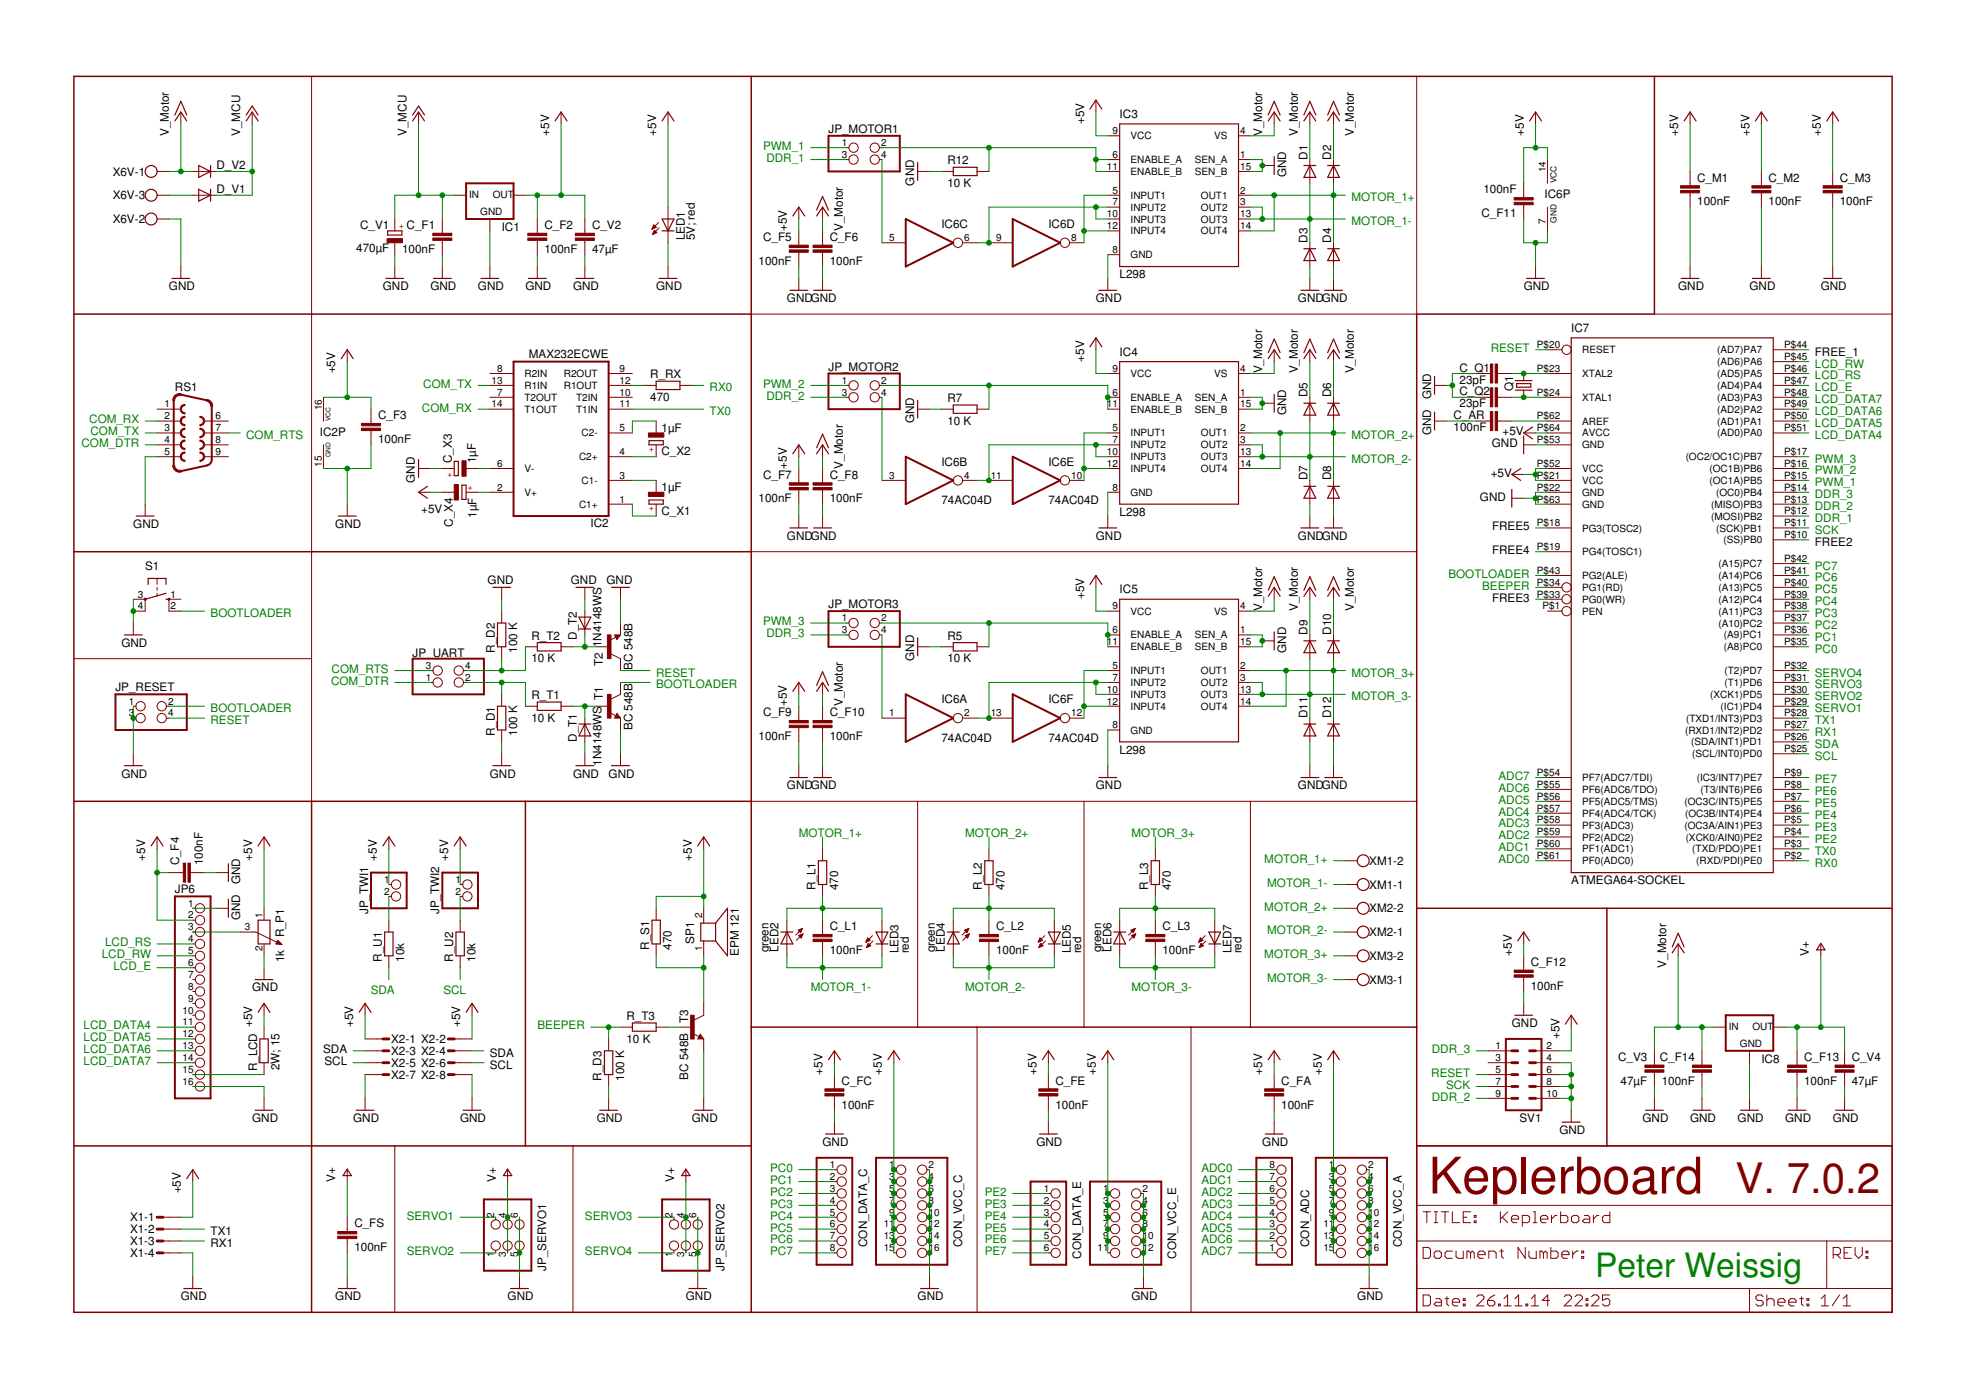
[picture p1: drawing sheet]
<svg xmlns="http://www.w3.org/2000/svg" width="420mm" height="297mm" viewBox="0 0 420 297" stroke-linecap="round" stroke-linejoin="round" font-family="sans-serif">
<defs><g id="words">
<text font-size="10.8" fill="#800000" x="305.3" y="255">Keplerboard</text>
<text font-size="9" fill="#800000" x="370.9" y="255">V. 7.0.2</text>
<text font-size="7.2" fill="#008000" x="340.9" y="272.8">Peter Weissig</text>
<g font-size="2.5">
<text x="36.1" y="29" transform="rotate(-90 36.1 29)">V_Motor</text>
<text x="51.3" y="29" transform="rotate(-90 51.3 29)">V_MCU</text>
<text x="86.9" y="29" transform="rotate(-90 86.9 29)">V_MCU</text>
<text x="117.4" y="29" transform="rotate(-90 117.4 29)">+5V</text>
<text x="140.2" y="29" transform="rotate(-90 140.2 29)">+5V</text>
<text x="177.1" y="28.4">JP_MOTOR1</text>
<text x="231.7" y="26.5" transform="rotate(-90 231.7 26.5)">+5V</text>
<text x="239.3" y="25.2">IC3</text>
<text x="269.8" y="29" transform="rotate(-90 269.8 29)">V_Motor</text>
<text x="277.4" y="29" transform="rotate(-90 277.4 29)">V_Motor</text>
<text x="289.3" y="29" transform="rotate(-90 289.3 29)">V_Motor</text>
<text x="325.6" y="29" transform="rotate(-90 325.6 29)">+5V</text>
<text x="358.6" y="29" transform="rotate(-90 358.6 29)">+5V</text>
<text x="373.9" y="29" transform="rotate(-90 373.9 29)">+5V</text>
<text x="389.1" y="29" transform="rotate(-90 389.1 29)">+5V</text>
<text x="202.5" y="35.1">R12</text>
<text x="279.4" y="34.1" transform="rotate(-90 279.4 34.1)">D1</text>
<text x="284.5" y="34.1" transform="rotate(-90 284.5 34.1)">D2</text>
<text x="24.1" y="37.5">X6V-1</text>
<text x="46.3" y="41.2">D_V1</text>
<text x="46.3" y="36.2">D_V2</text>
<text x="195.3" y="39.6" transform="rotate(-90 195.3 39.6)">GND</text>
<text x="202.5" y="39.9">10 K</text>
<text x="274.8" y="37.9" transform="rotate(-90 274.8 37.9)">GND</text>
<text x="317" y="41.3">100nF</text>
<text x="362.7" y="38.8">C_M1</text>
<text x="378" y="38.8">C_M2</text>
<text x="393.2" y="38.8">C_M3</text>
<text x="24.1" y="47.7">X6V-2</text>
<text x="24.1" y="42.6">X6V-3</text>
<text x="316.6" y="46.4">C_F11</text>
<text x="330.1" y="42.4">IC6P</text>
<text x="362.7" y="43.9">100nF</text>
<text x="378" y="43.9">100nF</text>
<text x="393.2" y="43.9">100nF</text>
<text x="76.1" y="53.9">470µF</text>
<text x="77" y="48.9">C_V1</text>
<text x="86.9" y="49">C_F1</text>
<text x="107.2" y="49.3">IC1</text>
<text x="116.4" y="49">C_F2</text>
<text x="126.5" y="49">C_V2</text>
<text x="146.3" y="51.4" transform="rotate(-90 146.3 51.4)">LED1</text>
<text x="148.5" y="51.4" transform="rotate(-90 148.5 51.4)">5V; red</text>
<text x="163.1" y="51.5">C_F5</text>
<text x="168.2" y="49.3" transform="rotate(-90 168.2 49.3)">+5V</text>
<text x="177.3" y="51.5">C_F6</text>
<text x="180.1" y="49.3" transform="rotate(-90 180.1 49.3)">V_Motor</text>
<text x="201.2" y="48.7">IC6C</text>
<text x="224" y="48.7">IC6D</text>
<text x="279.4" y="51.9" transform="rotate(-90 279.4 51.9)">D3</text>
<text x="284.5" y="51.9" transform="rotate(-90 284.5 51.9)">D4</text>
<text x="85.9" y="54">100nF</text>
<text x="116.4" y="54">100nF</text>
<text x="126.5" y="54">47µF</text>
<text x="162.1" y="56.6">100nF</text>
<text x="177.3" y="56.6">100nF</text>
<text x="239.3" y="59.5">L298</text>
<text x="36.1" y="62">GND</text>
<text x="81.8" y="62">GND</text>
<text x="92" y="62">GND</text>
<text x="102.1" y="62">GND</text>
<text x="112.3" y="62">GND</text>
<text x="122.5" y="62">GND</text>
<text x="140.2" y="62">GND</text>
<text x="168.2" y="64.6">GNDGND</text>
<text x="234.2" y="64.6">GND</text>
<text x="277.4" y="64.6">GNDGND</text>
<text x="325.6" y="62">GND</text>
<text x="358.6" y="62">GND</text>
<text x="373.9" y="62">GND</text>
<text x="389.1" y="62">GND</text>
<text x="335.8" y="70.9">IC7</text>
<text x="113" y="76.5">MAX232ECWE</text>
<text x="231.7" y="77.3" transform="rotate(-90 231.7 77.3)">+5V</text>
<text x="239.3" y="76">IC4</text>
<text x="387.9" y="76">FREE_1</text>
<text x="37.4" y="83.6">RS1</text>
<text x="71.7" y="79.8" transform="rotate(-90 71.7 79.8)">+5V</text>
<text x="139" y="80.9">R_RX</text>
<text x="177.1" y="79.2">JP_MOTOR2</text>
<text x="269.8" y="79.8" transform="rotate(-90 269.8 79.8)">V_Motor</text>
<text x="277.4" y="79.8" transform="rotate(-90 277.4 79.8)">V_Motor</text>
<text x="289.3" y="79.8" transform="rotate(-90 289.3 79.8)">V_Motor</text>
<text x="311.9" y="82">23pF</text>
<text x="311.9" y="79.4">C_Q1</text>
<text x="323.3" y="83.6" transform="rotate(-90 323.3 83.6)">Q1</text>
<text x="80.8" y="89.6">C_F3</text>
<text x="139" y="85.7">470</text>
<text x="202.5" y="85.9">R7</text>
<text x="274.8" y="88.7" transform="rotate(-90 274.8 88.7)">GND</text>
<text x="279.4" y="84.9" transform="rotate(-90 279.4 84.9)">D5</text>
<text x="284.5" y="84.9" transform="rotate(-90 284.5 84.9)">D6</text>
<text x="305.8" y="85.4" transform="rotate(-90 305.8 85.4)">GND</text>
<text x="310.6" y="89.6">C_AR</text>
<text x="311.9" y="87">23pF</text>
<text x="311.9" y="84.5">C_Q2</text>
<text x="68.4" y="93.3">IC2P</text>
<text x="80.8" y="94.7">100nF</text>
<text x="141.4" y="92.2">1µF</text>
<text x="195.3" y="90.4" transform="rotate(-90 195.3 90.4)">GND</text>
<text x="202.5" y="90.7">10 K</text>
<text x="305.8" y="93" transform="rotate(-90 305.8 93)">GND</text>
<text x="310.6" y="92.1">100nF</text>
<text x="318.8" y="95.6">GND</text>
<text x="321.1" y="93">+5V</text>
<text x="96.6" y="99" transform="rotate(-90 96.6 99)">C_X3</text>
<text x="101.7" y="99" transform="rotate(-90 101.7 99)">1µF</text>
<text x="141.4" y="97.3">C_X2</text>
<text x="168.2" y="100.1" transform="rotate(-90 168.2 100.1)">+5V</text>
<text x="180.1" y="100.1" transform="rotate(-90 180.1 100.1)">V_Motor</text>
<text x="201.2" y="99.5">IC6B</text>
<text x="224" y="99.5">IC6E</text>
<text x="318.6" y="101.9">+5V</text>
<text x="88.7" y="103.1" transform="rotate(-90 88.7 103.1)">GND</text>
<text x="141.4" y="104.9">1µF</text>
<text x="162.1" y="107.4">100nF</text>
<text x="163.1" y="102.3">C_F7</text>
<text x="177.3" y="107.4">100nF</text>
<text x="177.3" y="102.3">C_F8</text>
<text x="201.2" y="107.7">74AC04D</text>
<text x="224" y="107.7">74AC04D</text>
<text x="279.4" y="102.7" transform="rotate(-90 279.4 102.7)">D7</text>
<text x="284.5" y="102.7" transform="rotate(-90 284.5 102.7)">D8</text>
<text x="316.3" y="107">GND</text>
<text x="28.5" y="112.8">GND</text>
<text x="71.7" y="112.8">GND</text>
<text x="90" y="109.5">+5V</text>
<text x="96.8" y="112.6" transform="rotate(-90 96.8 112.6)">C_X4</text>
<text x="101.9" y="110.6" transform="rotate(-90 101.9 110.6)">1µF</text>
<text x="126.2" y="112.7">IC2</text>
<text x="141.4" y="110">C_X1</text>
<text x="239.3" y="110.3">L298</text>
<text x="318.9" y="113.3">FREE5</text>
<text x="168.2" y="115.4">GNDGND</text>
<text x="234.2" y="115.4">GND</text>
<text x="277.4" y="115.4">GNDGND</text>
<text x="318.9" y="118.4">FREE4</text>
<text x="387.9" y="116.6">FREE2</text>
<text x="31" y="121.7">S1</text>
<text x="104.2" y="124.8">GND</text>
<text x="122" y="124.8">GND</text>
<text x="129.6" y="124.8">GND</text>
<text x="177.1" y="130">JP_MOTOR3</text>
<text x="231.7" y="128.1" transform="rotate(-90 231.7 128.1)">+5V</text>
<text x="239.3" y="126.8">IC5</text>
<text x="269.8" y="130.6" transform="rotate(-90 269.8 130.6)">V_Motor</text>
<text x="277.4" y="130.6" transform="rotate(-90 277.4 130.6)">V_Motor</text>
<text x="289.3" y="130.6" transform="rotate(-90 289.3 130.6)">V_Motor</text>
<text x="318.9" y="128.6">FREE3</text>
<text x="113.6" y="136.7">R_T2</text>
<text x="123.2" y="136.7" transform="rotate(-90 123.2 136.7)">D_T2</text>
<text x="202.5" y="136.7">R5</text>
<text x="279.4" y="135.7" transform="rotate(-90 279.4 135.7)">D9</text>
<text x="284.5" y="135.7" transform="rotate(-90 284.5 135.7)">D10</text>
<text x="25.9" y="138.2">GND</text>
<text x="88.2" y="140.3">JP_UART</text>
<text x="105.7" y="139.5" transform="rotate(-90 105.7 139.5)">R_D2</text>
<text x="110.5" y="139.5" transform="rotate(-90 110.5 139.5)">100 K</text>
<text x="113.6" y="141.5">10 K</text>
<text x="128.6" y="138.3" transform="rotate(-90 128.6 138.3)">1N4148WS</text>
<text x="128.8" y="142.4" transform="rotate(-90 128.8 142.4)">T2</text>
<text x="135.2" y="143.1" transform="rotate(-90 135.2 143.1)">BC 548B</text>
<text x="195.3" y="141.2" transform="rotate(-90 195.3 141.2)">GND</text>
<text x="202.5" y="141.5">10 K</text>
<text x="274.8" y="139.5" transform="rotate(-90 274.8 139.5)">GND</text>
<text x="24.7" y="147.7">JP_RESET</text>
<text x="113.6" y="149.4">R_T1</text>
<text x="128.8" y="149.6" transform="rotate(-90 128.8 149.6)">T1</text>
<text x="113.6" y="154.2">10 K</text>
<text x="135.2" y="156" transform="rotate(-90 135.2 156)">BC 548B</text>
<text x="163.1" y="153.1">C_F9</text>
<text x="168.2" y="150.9" transform="rotate(-90 168.2 150.9)">+5V</text>
<text x="177.3" y="153.1">C_F10</text>
<text x="180.1" y="150.9" transform="rotate(-90 180.1 150.9)">V_Motor</text>
<text x="201.2" y="150.3">IC6A</text>
<text x="224" y="150.3">IC6F</text>
<text x="279.4" y="153.5" transform="rotate(-90 279.4 153.5)">D11</text>
<text x="284.5" y="153.5" transform="rotate(-90 284.5 153.5)">D12</text>
<text x="105.7" y="157.3" transform="rotate(-90 105.7 157.3)">R_D1</text>
<text x="110.5" y="157.3" transform="rotate(-90 110.5 157.3)">100 K</text>
<text x="123.2" y="158.5" transform="rotate(-90 123.2 158.5)">D_T1</text>
<text x="162.1" y="158.2">100nF</text>
<text x="177.3" y="158.2">100nF</text>
<text x="201.2" y="158.5">74AC04D</text>
<text x="224" y="158.5">74AC04D</text>
<text x="239.3" y="161.1">L298</text>
<text x="25.9" y="166.2">GND</text>
<text x="104.7" y="166.2">GND</text>
<text x="122.5" y="166.2">GND</text>
<text x="128.6" y="163.6" transform="rotate(-90 128.6 163.6)">1N4148WS</text>
<text x="130.1" y="166.2">GND</text>
<text x="168.2" y="168.7">GNDGND</text>
<text x="234.2" y="168.7">GND</text>
<text x="277.4" y="168.7">GNDGND</text>
<text x="31" y="183.9" transform="rotate(-90 31 183.9)">+5V</text>
<text x="38.3" y="184.9" transform="rotate(-90 38.3 184.9)">C_F4</text>
<text x="43.3" y="184.9" transform="rotate(-90 43.3 184.9)">100nF</text>
<text x="53.9" y="183.9" transform="rotate(-90 53.9 183.9)">+5V</text>
<text x="80.6" y="183.9" transform="rotate(-90 80.6 183.9)">+5V</text>
<text x="95.8" y="183.9" transform="rotate(-90 95.8 183.9)">+5V</text>
<text x="147.9" y="183.9" transform="rotate(-90 147.9 183.9)">+5V</text>
<text x="292.6" y="184.8">XM1-2</text>
<text x="37.4" y="190.9">JP6</text>
<text x="51.3" y="189" transform="rotate(-90 51.3 189)">GND</text>
<text x="174.3" y="190.3" transform="rotate(-90 174.3 190.3)">R_L1</text>
<text x="179.1" y="190.3" transform="rotate(-90 179.1 190.3)">470</text>
<text x="209.8" y="190.3" transform="rotate(-90 209.8 190.3)">R_L2</text>
<text x="214.6" y="190.3" transform="rotate(-90 214.6 190.3)">470</text>
<text x="245.4" y="190.3" transform="rotate(-90 245.4 190.3)">R_L3</text>
<text x="250.2" y="190.3" transform="rotate(-90 250.2 190.3)">470</text>
<text x="292.6" y="189.9">XM1-1</text>
<text x="335.8" y="189">ATMEGA64-SOCKEL</text>
<text x="51.3" y="196.6" transform="rotate(-90 51.3 196.6)">GND</text>
<text x="78.6" y="195.4" transform="rotate(-90 78.6 195.4)">JP_TWI1</text>
<text x="93.9" y="195.4" transform="rotate(-90 93.9 195.4)">JP_TWI2</text>
<text x="292.6" y="195">XM2-2</text>
<text x="60.7" y="200.3" transform="rotate(-90 60.7 200.3)">R_P1</text>
<text x="138.7" y="203" transform="rotate(-90 138.7 203)">R_S1</text>
<text x="143.5" y="203" transform="rotate(-90 143.5 203)">470</text>
<text x="148.4" y="201.7" transform="rotate(-90 148.4 201.7)">SP1</text>
<text x="164.2" y="203.5" transform="rotate(-90 164.2 203.5)">green</text>
<text x="166.4" y="203.4" transform="rotate(-90 166.4 203.4)">LED2</text>
<text x="177.3" y="203.9">100nF</text>
<text x="177.3" y="198.8">C_L1</text>
<text x="192" y="203.7" transform="rotate(-90 192 203.7)">LED3</text>
<text x="194.2" y="203.7" transform="rotate(-90 194.2 203.7)">red</text>
<text x="199.8" y="203.5" transform="rotate(-90 199.8 203.5)">green</text>
<text x="202" y="203.4" transform="rotate(-90 202 203.4)">LED4</text>
<text x="212.9" y="203.9">100nF</text>
<text x="212.9" y="198.8">C_L2</text>
<text x="228.9" y="203.7" transform="rotate(-90 228.9 203.7)">LED5</text>
<text x="231" y="203.7" transform="rotate(-90 231 203.7)">red</text>
<text x="235.3" y="203.5" transform="rotate(-90 235.3 203.5)">green</text>
<text x="237.5" y="203.4" transform="rotate(-90 237.5 203.4)">LED6</text>
<text x="248.4" y="203.9">100nF</text>
<text x="248.4" y="198.8">C_L3</text>
<text x="263.2" y="203.7" transform="rotate(-90 263.2 203.7)">LED7</text>
<text x="265.3" y="203.7" transform="rotate(-90 265.3 203.7)">red</text>
<text x="292.6" y="200.1">XM2-1</text>
<text x="60.7" y="205.6" transform="rotate(-90 60.7 205.6)">1k</text>
<text x="81.6" y="205.5" transform="rotate(-90 81.6 205.5)">R_U1</text>
<text x="86.4" y="205.5" transform="rotate(-90 86.4 205.5)">10k</text>
<text x="96.8" y="205.5" transform="rotate(-90 96.8 205.5)">R_U2</text>
<text x="101.6" y="205.5" transform="rotate(-90 101.6 205.5)">10k</text>
<text x="157.9" y="204.3" transform="rotate(-90 157.9 204.3)">EPM 121</text>
<text x="292.6" y="205.1">XM3-2</text>
<text x="323.1" y="204.3" transform="rotate(-90 323.1 204.3)">+5V</text>
<text x="327.2" y="206.4">C_F12</text>
<text x="356.1" y="206.8" transform="rotate(-90 356.1 206.8)">V_Motor</text>
<text x="386.6" y="204.3" transform="rotate(-90 386.6 204.3)">V+</text>
<text x="53.9" y="211.9">GND</text>
<text x="292.6" y="210.2">XM3-1</text>
<text x="327.2" y="211.5">100nF</text>
<text x="53.9" y="219.5" transform="rotate(-90 53.9 219.5)">+5V</text>
<text x="75.5" y="219.5" transform="rotate(-90 75.5 219.5)">+5V</text>
<text x="98.3" y="219.5" transform="rotate(-90 98.3 219.5)">+5V</text>
<text x="133.9" y="218">R_T3</text>
<text x="147.1" y="218.6" transform="rotate(-90 147.1 218.6)">T3</text>
<text x="323.1" y="219.5">GND</text>
<text x="69.1" y="225.1">SDA</text>
<text x="69.4" y="227.6">SCL</text>
<text x="83.6" y="222.9">X2-1 X2-2</text>
<text x="83.6" y="225.5">X2-3 X2-4</text>
<text x="83.6" y="228">X2-5 X2-6</text>
<text x="104.7" y="225.8">SDA</text>
<text x="133.9" y="222.8">10 K</text>
<text x="333.3" y="222" transform="rotate(-90 333.3 222)">+5V</text>
<text x="345.8" y="226.7">C_V3</text>
<text x="354.7" y="226.7">C_F14</text>
<text x="376.4" y="227.1">IC8</text>
<text x="385.6" y="226.7">C_F13</text>
<text x="395.7" y="226.7">C_V4</text>
<text x="54.9" y="228.9" transform="rotate(-90 54.9 228.9)">R_LCD</text>
<text x="59.7" y="228.7" transform="rotate(-90 59.7 228.7)">2W; 15</text>
<text x="83.6" y="230.5">X2-7 X2-8</text>
<text x="104.7" y="228.4">SCL</text>
<text x="128.6" y="230.9" transform="rotate(-90 128.6 230.9)">R_D3</text>
<text x="133.4" y="230.9" transform="rotate(-90 133.4 230.9)">100 K</text>
<text x="147.1" y="230.7" transform="rotate(-90 147.1 230.7)">BC 548B</text>
<text x="175.8" y="229.6" transform="rotate(-90 175.8 229.6)">+5V</text>
<text x="179.9" y="231.8">C_FC</text>
<text x="188.5" y="229.6" transform="rotate(-90 188.5 229.6)">+5V</text>
<text x="221.5" y="229.6" transform="rotate(-90 221.5 229.6)">+5V</text>
<text x="225.6" y="231.8">C_FE</text>
<text x="234.2" y="229.6" transform="rotate(-90 234.2 229.6)">+5V</text>
<text x="269.8" y="229.6" transform="rotate(-90 269.8 229.6)">+5V</text>
<text x="273.8" y="231.8">C_FA</text>
<text x="282.5" y="229.6" transform="rotate(-90 282.5 229.6)">+5V</text>
<text x="346.4" y="231.8">47µF</text>
<text x="355.1" y="231.8">100nF</text>
<text x="385.6" y="231.8">100nF</text>
<text x="395.7" y="231.8">47µF</text>
<text x="53.9" y="239.8">GND</text>
<text x="75.5" y="239.8">GND</text>
<text x="98.3" y="239.8">GND</text>
<text x="127.5" y="239.8">GND</text>
<text x="147.9" y="239.8">GND</text>
<text x="179.9" y="236.9">100nF</text>
<text x="225.6" y="236.9">100nF</text>
<text x="273.8" y="236.9">100nF</text>
<text x="324.7" y="239.8">SV1</text>
<text x="351" y="239.8">GND</text>
<text x="361.2" y="239.8">GND</text>
<text x="371.3" y="239.8">GND</text>
<text x="381.5" y="239.8">GND</text>
<text x="391.7" y="239.8">GND</text>
<text x="175.8" y="244.9">GND</text>
<text x="221.5" y="244.9">GND</text>
<text x="269.8" y="244.9">GND</text>
<text x="333.3" y="242.3">GND</text>
<text x="38.6" y="255" transform="rotate(-90 38.6 255)">+5V</text>
<text x="71.7" y="252.5" transform="rotate(-90 71.7 252.5)">V+</text>
<text x="105.9" y="252.5" transform="rotate(-90 105.9 252.5)">V+</text>
<text x="144" y="252.5" transform="rotate(-90 144 252.5)">V+</text>
<text x="27.8" y="261">X1-1</text>
<text x="27.8" y="263.5">X1-2</text>
<text x="45" y="263.9">TX1</text>
<text x="75.7" y="262.3">C_FS</text>
<text x="27.8" y="266.1">X1-3</text>
<text x="27.8" y="268.6">X1-4</text>
<text x="45" y="266.5">RX1</text>
<text x="75.7" y="267.4">100nF</text>
<text x="185.3" y="266.5" transform="rotate(-90 185.3 266.5)">CON_DATA_C</text>
<text x="205.6" y="266.5" transform="rotate(-90 205.6 266.5)">CON_VCC_C</text>
<text x="231" y="269" transform="rotate(-90 231 269)">CON_DATA_E</text>
<text x="251.3" y="269" transform="rotate(-90 251.3 269)">CON_VCC_E</text>
<text x="279.8" y="266.5" transform="rotate(-90 279.8 266.5)">CON_ADC</text>
<text x="299.6" y="266.5" transform="rotate(-90 299.6 266.5)">CON_VCC_A</text>
<text x="116.7" y="271.5" transform="rotate(-90 116.7 271.5)">JP_SERVO1</text>
<text x="154.8" y="271.5" transform="rotate(-90 154.8 271.5)">JP_SERVO2</text>
<text x="38.6" y="277.9">GND</text>
<text x="71.7" y="277.9">GND</text>
<text x="108.5" y="277.9">GND</text>
<text x="146.6" y="277.9">GND</text>
<text x="196.1" y="277.9">GND</text>
<text x="241.8" y="277.9">GND</text>
<text x="290.1" y="277.9">GND</text>
</g>
<g font-size="2.5" fill="#008000">
<text x="163.1" y="32.1">PWM_1</text>
<text x="163.8" y="34.6">DDR_1</text>
<text x="288.8" y="43">MOTOR_1+</text>
<text x="288.8" y="48.1">MOTOR_1-</text>
<text x="318.6" y="75.2">RESET</text>
<text x="90.5" y="82.9">COM_TX</text>
<text x="151.7" y="83.6">RX0</text>
<text x="163.1" y="82.9">PWM_2</text>
<text x="387.9" y="78.5">LCD_RW</text>
<text x="387.9" y="81.1">LCD_RS</text>
<text x="387.9" y="83.6">LCD_E</text>
<text x="90.2" y="87.9">COM_RX</text>
<text x="151.7" y="88.7">TX0</text>
<text x="163.8" y="85.4">DDR_2</text>
<text x="387.9" y="86.2">LCD_DATA7</text>
<text x="387.9" y="88.7">LCD_DATA6</text>
<text x="17.4" y="95.6">COM_DTR</text>
<text x="19.1" y="90.5">COM_RX</text>
<text x="19.3" y="93">COM_TX</text>
<text x="52.6" y="93.8">COM_RTS</text>
<text x="288.8" y="93.8">MOTOR_2+</text>
<text x="387.9" y="91.2">LCD_DATA5</text>
<text x="387.9" y="93.8">LCD_DATA4</text>
<text x="288.8" y="98.9">MOTOR_2-</text>
<text x="387.9" y="101.4">PWM_2</text>
<text x="387.9" y="98.9">PWM_3</text>
<text x="387.9" y="103.9">PWM_1</text>
<text x="387.9" y="106.5">DDR_3</text>
<text x="387.9" y="111.6">DDR_1</text>
<text x="387.9" y="109">DDR_2</text>
<text x="387.9" y="114.1">SCK</text>
<text x="309.5" y="123.5">BOOTLOADER</text>
<text x="387.9" y="124.3">PC6</text>
<text x="387.9" y="121.7">PC7</text>
<text x="45" y="131.9">BOOTLOADER</text>
<text x="316.8" y="126">BEEPER</text>
<text x="387.9" y="131.9">PC3</text>
<text x="387.9" y="129.3">PC4</text>
<text x="387.9" y="126.8">PC5</text>
<text x="163.1" y="133.7">PWM_3</text>
<text x="163.8" y="136.2">DDR_3</text>
<text x="387.9" y="137">PC1</text>
<text x="387.9" y="134.4">PC2</text>
<text x="70.9" y="143.8">COM_RTS</text>
<text x="387.9" y="139.5">PC0</text>
<text x="70.8" y="146.3">COM_DTR</text>
<text x="140.2" y="144.6">RESET</text>
<text x="140.2" y="147.1">BOOTLOADER</text>
<text x="288.8" y="149.6">MOTOR_3-</text>
<text x="288.8" y="144.6">MOTOR_3+</text>
<text x="387.9" y="149.6">SERVO2</text>
<text x="387.9" y="147.1">SERVO3</text>
<text x="387.9" y="144.6">SERVO4</text>
<text x="45" y="154.7">RESET</text>
<text x="45" y="152.2">BOOTLOADER</text>
<text x="387.9" y="154.7">TX1</text>
<text x="387.9" y="152.2">SERVO1</text>
<text x="387.9" y="157.3">RX1</text>
<text x="387.9" y="159.8">SDA</text>
<text x="320.2" y="166.7">ADC7</text>
<text x="387.9" y="162.3">SCL</text>
<text x="387.9" y="167.4">PE7</text>
<text x="320.2" y="171.7">ADC5</text>
<text x="320.2" y="169.2">ADC6</text>
<text x="387.9" y="170">PE6</text>
<text x="387.9" y="172.5">PE5</text>
<text x="170.7" y="178.9">MOTOR_1+</text>
<text x="206.3" y="178.9">MOTOR_2+</text>
<text x="241.8" y="178.9">MOTOR_3+</text>
<text x="320.2" y="179.4">ADC2</text>
<text x="320.2" y="176.8">ADC3</text>
<text x="320.2" y="174.3">ADC4</text>
<text x="387.9" y="175">PE4</text>
<text x="387.9" y="177.6">PE3</text>
<text x="270.2" y="184.4">MOTOR_1+</text>
<text x="320.2" y="184.4">ADC0</text>
<text x="320.2" y="181.9">ADC1</text>
<text x="387.9" y="182.7">TX0</text>
<text x="387.9" y="185.2">RX0</text>
<text x="387.9" y="180.1">PE2</text>
<text x="270.8" y="189.5">MOTOR_1-</text>
<text x="270.2" y="194.6">MOTOR_2+</text>
<text x="22.5" y="202.2">LCD_RS</text>
<text x="270.8" y="199.7">MOTOR_2-</text>
<text x="21.8" y="204.8">LCD_RW</text>
<text x="24.3" y="207.3">LCD_E</text>
<text x="270.2" y="204.8">MOTOR_3+</text>
<text x="270.8" y="209.8">MOTOR_3-</text>
<text x="79.2" y="212.4">SDA</text>
<text x="94.8" y="212.4">SCL</text>
<text x="173.3" y="211.9">MOTOR_1-</text>
<text x="206.3" y="211.9">MOTOR_2-</text>
<text x="241.8" y="211.9">MOTOR_3-</text>
<text x="17.9" y="220">LCD_DATA4</text>
<text x="114.9" y="220">BEEPER</text>
<text x="17.9" y="227.6">LCD_DATA7</text>
<text x="17.9" y="225.1">LCD_DATA6</text>
<text x="17.9" y="222.5">LCD_DATA5</text>
<text x="306" y="225.1">DDR_3</text>
<text x="305.9" y="230.2">RESET</text>
<text x="309.1" y="232.7">SCK</text>
<text x="306" y="235.2">DDR_2</text>
<text x="164.6" y="250.5">PC0</text>
<text x="256.7" y="250.5">ADC0</text>
<text x="164.6" y="253">PC1</text>
<text x="164.6" y="255.5">PC2</text>
<text x="210.4" y="255.5">PE2</text>
<text x="256.7" y="253">ADC1</text>
<text x="256.7" y="255.5">ADC2</text>
<text x="86.9" y="260.6">SERVO1</text>
<text x="125" y="260.6">SERVO3</text>
<text x="164.6" y="258.1">PC3</text>
<text x="164.6" y="260.6">PC4</text>
<text x="164.6" y="263.2">PC5</text>
<text x="210.4" y="263.2">PE5</text>
<text x="210.4" y="260.6">PE4</text>
<text x="210.4" y="258.1">PE3</text>
<text x="256.7" y="258.1">ADC3</text>
<text x="256.7" y="260.6">ADC4</text>
<text x="256.7" y="263.2">ADC5</text>
<text x="86.9" y="268.2">SERVO2</text>
<text x="125" y="268.2">SERVO4</text>
<text x="164.6" y="265.7">PC6</text>
<text x="164.6" y="268.2">PC7</text>
<text x="210.4" y="268.2">PE7</text>
<text x="210.4" y="265.7">PE6</text>
<text x="256.7" y="265.7">ADC6</text>
<text x="256.7" y="268.2">ADC7</text>
</g>
<g font-size="2.1">
<text x="237.7" y="28.7">9</text>
<text x="241.6" y="29.8">VCC</text>
<text x="259.5" y="29.8">VS</text>
<text x="265" y="28.7">4</text>
<text x="179.9" y="31.2">1</text>
<text x="179.9" y="33.7">3</text>
<text x="188.3" y="31.2">2</text>
<text x="188.3" y="33.7">4</text>
<text x="237.7" y="33.7">6</text>
<text x="241.6" y="34.9">ENABLE_A</text>
<text x="255.3" y="34.9">SEN_A</text>
<text x="265" y="33.7">1</text>
<text x="236.6" y="36.3">11</text>
<text x="237.7" y="41.4">5</text>
<text x="241.6" y="37.4">ENABLE_B</text>
<text x="255.3" y="37.4">SEN_B</text>
<text x="265" y="36.3">15</text>
<text x="265" y="41.4">2</text>
<text x="330.4" y="36.8" transform="rotate(-90 330.4 36.8)">14</text>
<text x="100.2" y="42.4">IN</text>
<text x="102.6" y="46">GND</text>
<text x="105.3" y="42.4">OUT</text>
<text x="236.6" y="46.4">10</text>
<text x="237.7" y="43.9">7</text>
<text x="241.6" y="47.6">INPUT3</text>
<text x="241.6" y="45">INPUT2</text>
<text x="241.6" y="42.5">INPUT1</text>
<text x="256.7" y="47.6">OUT3</text>
<text x="256.7" y="45">OUT2</text>
<text x="256.7" y="42.5">OUT1</text>
<text x="265" y="46.4">13</text>
<text x="265" y="43.9">3</text>
<text x="330.4" y="47.8" transform="rotate(-90 330.4 47.8)">7</text>
<text x="190" y="51.5">5</text>
<text x="206.1" y="51.5">6</text>
<text x="212.9" y="51.5">9</text>
<text x="228.9" y="51.5">8</text>
<text x="236.6" y="49">12</text>
<text x="241.6" y="50.1">INPUT4</text>
<text x="256.7" y="50.1">OUT4</text>
<text x="265" y="49">14</text>
<text x="237.7" y="54.1">8</text>
<text x="241.6" y="55.2">GND</text>
<text x="328.5" y="74.4">P$20</text>
<text x="338.1" y="75.5">RESET</text>
<text x="367" y="75.5">(AD7)PA7</text>
<text x="381.3" y="76.9">P$45</text>
<text x="381.3" y="74.4">P$44</text>
<text x="105.1" y="82">13</text>
<text x="106.2" y="79.5">8</text>
<text x="112.1" y="83.1">R1IN</text>
<text x="112.1" y="80.6">R2IN</text>
<text x="120.5" y="83.1">R1OUT</text>
<text x="120.5" y="80.6">R2OUT</text>
<text x="132.4" y="82">12</text>
<text x="132.4" y="79.5">9</text>
<text x="179.9" y="82">1</text>
<text x="188.3" y="82">2</text>
<text x="237.7" y="79.5">9</text>
<text x="241.6" y="80.6">VCC</text>
<text x="259.5" y="80.6">VS</text>
<text x="265" y="79.5">4</text>
<text x="328.5" y="79.5">P$23</text>
<text x="338.1" y="80.6">XTAL2</text>
<text x="367" y="78">(AD6)PA6</text>
<text x="367" y="80.6">(AD5)PA5</text>
<text x="367" y="83.1">(AD4)PA4</text>
<text x="381.3" y="79.5">P$46</text>
<text x="381.3" y="82">P$47</text>
<text x="35.1" y="87.1">1</text>
<text x="35.1" y="89.6">2</text>
<text x="46.1" y="89.6">6</text>
<text x="68.8" y="87.6" transform="rotate(-90 68.8 87.6)">16</text>
<text x="105.1" y="87.1">14</text>
<text x="106.2" y="84.5">7</text>
<text x="112.1" y="88.2">T1OUT</text>
<text x="112.1" y="85.7">T2OUT</text>
<text x="123.1" y="88.2">T1IN</text>
<text x="123.1" y="85.7">T2IN</text>
<text x="132.4" y="87.1">11</text>
<text x="132.4" y="84.5">10</text>
<text x="179.9" y="84.5">3</text>
<text x="188.3" y="84.5">4</text>
<text x="236.6" y="87.1">11</text>
<text x="237.7" y="84.5">6</text>
<text x="241.6" y="88.2">ENABLE_B</text>
<text x="241.6" y="85.7">ENABLE_A</text>
<text x="255.3" y="88.2">SEN_B</text>
<text x="255.3" y="85.7">SEN_A</text>
<text x="265" y="87.1">15</text>
<text x="265" y="84.5">1</text>
<text x="328.5" y="89.6">P$62</text>
<text x="328.5" y="84.5">P$24</text>
<text x="338.1" y="85.7">XTAL1</text>
<text x="367" y="85.7">(AD3)PA3</text>
<text x="367" y="88.2">(AD2)PA2</text>
<text x="381.3" y="84.5">P$48</text>
<text x="381.3" y="87.1">P$49</text>
<text x="381.3" y="89.6">P$50</text>
<text x="35.1" y="92.2">3</text>
<text x="35.1" y="94.7">4</text>
<text x="46.1" y="92.2">7</text>
<text x="46.1" y="94.7">8</text>
<text x="124.3" y="93.3">C2-</text>
<text x="132.4" y="92.2">5</text>
<text x="237.7" y="94.7">7</text>
<text x="237.7" y="92.2">5</text>
<text x="241.6" y="95.8">INPUT2</text>
<text x="241.6" y="93.3">INPUT1</text>
<text x="256.7" y="95.8">OUT2</text>
<text x="256.7" y="93.3">OUT1</text>
<text x="265" y="94.7">3</text>
<text x="265" y="92.2">2</text>
<text x="328.5" y="92.2">P$64</text>
<text x="328.5" y="94.7">P$53</text>
<text x="338.1" y="93.3">AVCC</text>
<text x="338.1" y="95.8">GND</text>
<text x="338.1" y="90.7">AREF</text>
<text x="367" y="90.7">(AD1)PA1</text>
<text x="367" y="93.3">(AD0)PA0</text>
<text x="381.3" y="92.2">P$51</text>
<text x="35.1" y="97.2">5</text>
<text x="46.1" y="97.2">9</text>
<text x="68.8" y="99.8" transform="rotate(-90 68.8 99.8)">15</text>
<text x="106.2" y="99.8">6</text>
<text x="112.1" y="100.9">V-</text>
<text x="123.8" y="98.4">C2+</text>
<text x="132.4" y="97.2">4</text>
<text x="236.6" y="99.8">12</text>
<text x="236.6" y="97.2">10</text>
<text x="241.6" y="100.9">INPUT4</text>
<text x="241.6" y="98.4">INPUT3</text>
<text x="256.7" y="100.9">OUT4</text>
<text x="256.7" y="98.4">OUT3</text>
<text x="265" y="99.8">14</text>
<text x="265" y="97.2">13</text>
<text x="328.5" y="99.8">P$52</text>
<text x="338.1" y="100.9">VCC</text>
<text x="360.2" y="98.4">(OC2/OC1C)PB7</text>
<text x="365.3" y="100.9">(OC1B)PB6</text>
<text x="381.3" y="97.2">P$17</text>
<text x="381.3" y="99.8">P$16</text>
<text x="106.2" y="104.9">2</text>
<text x="112.1" y="106">V+</text>
<text x="124.3" y="103.4">C1-</text>
<text x="132.4" y="107.4">1</text>
<text x="132.4" y="102.3">3</text>
<text x="190" y="102.3">3</text>
<text x="206.1" y="102.3">4</text>
<text x="211.7" y="102.3">11</text>
<text x="228.9" y="102.3">10</text>
<text x="237.7" y="104.9">8</text>
<text x="241.6" y="106">GND</text>
<text x="328.5" y="102.3">P$21</text>
<text x="328.5" y="107.4">P$63</text>
<text x="328.5" y="104.9">P$22</text>
<text x="338.1" y="103.4">VCC</text>
<text x="338.1" y="106">GND</text>
<text x="365.3" y="103.4">(OC1A)PB5</text>
<text x="366.8" y="106">(OC0)PB4</text>
<text x="381.3" y="102.3">P$15</text>
<text x="381.3" y="104.9">P$14</text>
<text x="381.3" y="107.4">P$13</text>
<text x="123.8" y="108.5">C1+</text>
<text x="328.5" y="112.5">P$18</text>
<text x="338.1" y="108.5">GND</text>
<text x="338.1" y="113.6">PG3(TOSC2)</text>
<text x="365.7" y="108.5">(MISO)PB3</text>
<text x="365.7" y="111">(MOSI)PB2</text>
<text x="366.8" y="113.6">(SCK)PB1</text>
<text x="381.3" y="109.9">P$12</text>
<text x="381.3" y="112.5">P$11</text>
<text x="328.5" y="117.5">P$19</text>
<text x="338.1" y="118.7">PG4(TOSC1)</text>
<text x="368.3" y="116.1">(SS)PB0</text>
<text x="381.3" y="115">P$10</text>
<text x="328.5" y="125.2">P$34</text>
<text x="328.5" y="122.6">P$43</text>
<text x="338.1" y="123.7">PG2(ALE)</text>
<text x="367.3" y="121.2">(A15)PC7</text>
<text x="367.3" y="123.7">(A14)PC6</text>
<text x="381.3" y="120.1">P$42</text>
<text x="381.3" y="122.6">P$41</text>
<text x="381.3" y="125.2">P$40</text>
<text x="29.5" y="127.7">3</text>
<text x="29.5" y="130.2">4</text>
<text x="36.5" y="127.7">1</text>
<text x="36.5" y="130.2">2</text>
<text x="237.7" y="130.2">9</text>
<text x="241.6" y="131.4">VCC</text>
<text x="259.5" y="131.4">VS</text>
<text x="265" y="130.2">4</text>
<text x="328.5" y="127.7">P$33</text>
<text x="329.6" y="130.2">P$1</text>
<text x="338.1" y="128.8">PG0(WR)</text>
<text x="338.1" y="126.3">PG1(RD)</text>
<text x="338.1" y="131.4">PEN</text>
<text x="367.3" y="126.3">(A13)PC5</text>
<text x="367.3" y="128.8">(A12)PC4</text>
<text x="367.3" y="131.4">(A11)PC3</text>
<text x="381.3" y="127.7">P$39</text>
<text x="381.3" y="130.2">P$38</text>
<text x="179.9" y="132.8">1</text>
<text x="179.9" y="135.3">3</text>
<text x="188.3" y="132.8">2</text>
<text x="188.3" y="135.3">4</text>
<text x="236.6" y="137.9">11</text>
<text x="237.7" y="135.3">6</text>
<text x="241.6" y="136.4">ENABLE_A</text>
<text x="255.3" y="136.4">SEN_A</text>
<text x="265" y="137.9">15</text>
<text x="265" y="135.3">1</text>
<text x="367.3" y="133.9">(A10)PC2</text>
<text x="368.4" y="136.4">(A9)PC1</text>
<text x="381.3" y="132.8">P$37</text>
<text x="381.3" y="135.3">P$36</text>
<text x="381.3" y="137.9">P$35</text>
<text x="91" y="142.9">3</text>
<text x="99.4" y="142.9">4</text>
<text x="237.7" y="142.9">5</text>
<text x="241.6" y="139">ENABLE_B</text>
<text x="255.3" y="139">SEN_B</text>
<text x="265" y="142.9">2</text>
<text x="368.4" y="139">(A8)PC0</text>
<text x="381.3" y="142.9">P$32</text>
<text x="91" y="145.5">1</text>
<text x="99.4" y="145.5">2</text>
<text x="236.6" y="148">10</text>
<text x="237.7" y="145.5">7</text>
<text x="241.6" y="149.1">INPUT3</text>
<text x="241.6" y="146.6">INPUT2</text>
<text x="241.6" y="144.1">INPUT1</text>
<text x="256.7" y="149.1">OUT3</text>
<text x="256.7" y="146.6">OUT2</text>
<text x="256.7" y="144.1">OUT1</text>
<text x="265" y="148">13</text>
<text x="265" y="145.5">3</text>
<text x="365.5" y="149.1">(XCK1)PD5</text>
<text x="368.5" y="144.1">(T2)PD7</text>
<text x="368.5" y="146.6">(T1)PD6</text>
<text x="381.3" y="145.5">P$31</text>
<text x="381.3" y="148">P$30</text>
<text x="27.5" y="150.6">1</text>
<text x="27.5" y="153.1">3</text>
<text x="35.9" y="150.6">2</text>
<text x="35.9" y="153.1">4</text>
<text x="190" y="153.1">1</text>
<text x="206.1" y="153.1">2</text>
<text x="211.7" y="153.1">13</text>
<text x="228.9" y="153.1">12</text>
<text x="236.6" y="150.6">12</text>
<text x="237.7" y="155.6">8</text>
<text x="241.6" y="151.7">INPUT4</text>
<text x="256.7" y="151.7">OUT4</text>
<text x="265" y="150.6">14</text>
<text x="360.4" y="154.2">(TXD1/INT3)PD3</text>
<text x="367.7" y="151.7">(IC1)PD4</text>
<text x="381.3" y="150.6">P$29</text>
<text x="381.3" y="153.1">P$28</text>
<text x="381.3" y="155.6">P$27</text>
<text x="241.6" y="156.8">GND</text>
<text x="360.1" y="156.8">(RXD1/INT2)PD2</text>
<text x="361.4" y="159.3">(SDA/INT1)PD1</text>
<text x="361.7" y="161.8">(SCL/INT0)PD0</text>
<text x="381.3" y="158.2">P$26</text>
<text x="381.3" y="160.7">P$25</text>
<text x="328.5" y="165.8">P$54</text>
<text x="338.1" y="166.9">PF7(ADC7/TDI)</text>
<text x="362.6" y="166.9">(IC3/INT7)PE7</text>
<text x="381.3" y="165.8">P$9</text>
<text x="328.5" y="173.4">P$57</text>
<text x="328.5" y="170.9">P$56</text>
<text x="328.5" y="168.3">P$55</text>
<text x="338.1" y="172">PF5(ADC5/TMS)</text>
<text x="338.1" y="169.5">PF6(ADC6/TDO)</text>
<text x="360" y="172">(OC3C/INT5)PE5</text>
<text x="363.4" y="169.5">(T3/INT6)PE6</text>
<text x="381.3" y="173.4">P$6</text>
<text x="381.3" y="170.9">P$7</text>
<text x="381.3" y="168.3">P$8</text>
<text x="328.5" y="178.5">P$59</text>
<text x="328.5" y="176">P$58</text>
<text x="338.1" y="179.6">PF2(ADC2)</text>
<text x="338.1" y="177.1">PF3(ADC3)</text>
<text x="338.1" y="174.5">PF4(ADC4/TCK)</text>
<text x="360" y="177.1">(OC3A/AIN1)PE3</text>
<text x="360.1" y="174.5">(OC3B/INT4)PE4</text>
<text x="360.2" y="179.6">(XCK0/AIN0)PE2</text>
<text x="381.3" y="178.5">P$4</text>
<text x="381.3" y="176">P$5</text>
<text x="328.5" y="183.6">P$61</text>
<text x="328.5" y="181">P$60</text>
<text x="338.1" y="184.7">PF0(ADC0)</text>
<text x="338.1" y="182.2">PF1(ADC1)</text>
<text x="361.7" y="182.2">(TXD/PDO)PE1</text>
<text x="362.5" y="184.7">(RXD/PDI)PE0</text>
<text x="381.3" y="183.6">P$2</text>
<text x="381.3" y="181">P$3</text>
<text x="82.1" y="188.7">1</text>
<text x="82.1" y="191.2">2</text>
<text x="97.3" y="188.7">1</text>
<text x="97.3" y="191.2">2</text>
<text x="40.2" y="193.7">1</text>
<text x="40.2" y="196.3">2</text>
<text x="56.1" y="196.3" transform="rotate(-90 56.1 196.3)">1</text>
<text x="150" y="196.3" transform="rotate(-90 150 196.3)">2</text>
<text x="40.2" y="198.8">3</text>
<text x="40.2" y="201.4">4</text>
<text x="40.2" y="203.9">5</text>
<text x="52.3" y="198.8">3</text>
<text x="56.1" y="203.3" transform="rotate(-90 56.1 203.3)">2</text>
<text x="150" y="203.3" transform="rotate(-90 150 203.3)">1</text>
<text x="40.2" y="206.4">6</text>
<text x="40.2" y="209">7</text>
<text x="40.2" y="211.5">8</text>
<text x="40.2" y="214.1">9</text>
<text x="39" y="216.6">10</text>
<text x="39" y="219.1">11</text>
<text x="39" y="221.7">12</text>
<text x="369.4" y="220.1">IN</text>
<text x="374.5" y="220.1">OUT</text>
<text x="39" y="224.2">13</text>
<text x="39" y="226.8">14</text>
<text x="319.6" y="224.2">1</text>
<text x="319.6" y="226.8">3</text>
<text x="330.5" y="224.2">2</text>
<text x="330.5" y="226.8">4</text>
<text x="371.9" y="223.8">GND</text>
<text x="39" y="229.3">15</text>
<text x="39" y="231.8">16</text>
<text x="319.6" y="229.3">5</text>
<text x="319.6" y="231.8">7</text>
<text x="330.5" y="229.3">6</text>
<text x="330.5" y="231.8">8</text>
<text x="319.6" y="234.4">9</text>
<text x="330.5" y="234.4">10</text>
<text x="177.3" y="249.6">1</text>
<text x="190" y="249.6">1</text>
<text x="198.4" y="249.6">2</text>
<text x="271.3" y="249.6">8</text>
<text x="284" y="249.6">1</text>
<text x="292.4" y="249.6">2</text>
<text x="177.3" y="252.1">2</text>
<text x="177.3" y="254.7">3</text>
<text x="177.3" y="257.2">4</text>
<text x="190" y="252.1">3</text>
<text x="190" y="254.7">5</text>
<text x="190" y="257.2">7</text>
<text x="198.4" y="252.1">4</text>
<text x="198.4" y="254.7">6</text>
<text x="198.4" y="257.2">8</text>
<text x="223.1" y="254.7">1</text>
<text x="223.1" y="257.2">2</text>
<text x="235.8" y="254.7">1</text>
<text x="235.8" y="257.2">3</text>
<text x="244.2" y="254.7">2</text>
<text x="244.2" y="257.2">4</text>
<text x="271.3" y="257.2">5</text>
<text x="271.3" y="254.7">6</text>
<text x="271.3" y="252.1">7</text>
<text x="284" y="252.1">3</text>
<text x="284" y="254.7">5</text>
<text x="284" y="257.2">7</text>
<text x="292.4" y="252.1">4</text>
<text x="292.4" y="254.7">6</text>
<text x="292.4" y="257.2">8</text>
<text x="105.6" y="260.3" transform="rotate(-90 105.6 260.3)">2</text>
<text x="108.1" y="260.3" transform="rotate(-90 108.1 260.3)">4</text>
<text x="110.7" y="260.3" transform="rotate(-90 110.7 260.3)">6</text>
<text x="143.7" y="260.3" transform="rotate(-90 143.7 260.3)">2</text>
<text x="146.2" y="260.3" transform="rotate(-90 146.2 260.3)">4</text>
<text x="148.8" y="260.3" transform="rotate(-90 148.8 260.3)">6</text>
<text x="177.3" y="259.8">5</text>
<text x="177.3" y="262.3">6</text>
<text x="188.9" y="262.3">11</text>
<text x="190" y="259.8">9</text>
<text x="198.4" y="259.8">10</text>
<text x="198.4" y="262.3">12</text>
<text x="223.1" y="259.8">3</text>
<text x="223.1" y="262.3">4</text>
<text x="235.8" y="259.8">5</text>
<text x="235.8" y="262.3">7</text>
<text x="244.2" y="259.8">6</text>
<text x="244.2" y="262.3">8</text>
<text x="271.3" y="262.3">3</text>
<text x="271.3" y="259.8">4</text>
<text x="282.8" y="262.3">11</text>
<text x="284" y="259.8">9</text>
<text x="292.4" y="259.8">10</text>
<text x="292.4" y="262.3">12</text>
<text x="105.6" y="268.7" transform="rotate(-90 105.6 268.7)">1</text>
<text x="108.1" y="268.7" transform="rotate(-90 108.1 268.7)">3</text>
<text x="110.7" y="268.7" transform="rotate(-90 110.7 268.7)">5</text>
<text x="143.7" y="268.7" transform="rotate(-90 143.7 268.7)">1</text>
<text x="146.2" y="268.7" transform="rotate(-90 146.2 268.7)">3</text>
<text x="148.8" y="268.7" transform="rotate(-90 148.8 268.7)">5</text>
<text x="177.3" y="264.8">7</text>
<text x="177.3" y="267.4">8</text>
<text x="188.9" y="264.8">13</text>
<text x="188.9" y="267.4">15</text>
<text x="198.4" y="264.8">14</text>
<text x="198.4" y="267.4">16</text>
<text x="223.1" y="264.8">5</text>
<text x="223.1" y="267.4">6</text>
<text x="234.6" y="267.4">11</text>
<text x="235.8" y="264.8">9</text>
<text x="244.2" y="264.8">10</text>
<text x="244.2" y="267.4">12</text>
<text x="271.3" y="267.4">1</text>
<text x="271.3" y="264.8">2</text>
<text x="282.8" y="264.8">13</text>
<text x="282.8" y="267.4">15</text>
<text x="292.4" y="264.8">14</text>
<text x="292.4" y="267.4">16</text>
</g>
<g font-size="1.8">
<text x="332.6" y="39.2" transform="rotate(-90 332.6 39.2)">VCC</text>
<text x="332.6" y="47.6" transform="rotate(-90 332.6 47.6)">GND</text>
</g>
<g font-size="1.8" fill="#800000">
<text x="86.2" y="48.9" transform="rotate(-90 86.2 48.9)">+</text>
<text x="95.6" y="102">+</text>
<text x="139.7" y="96.5" transform="rotate(-90 139.7 96.5)">+</text>
<text x="100" y="104.6">+</text>
<text x="139.7" y="109.2" transform="rotate(-90 139.7 109.2)">+</text>
</g>
<g font-size="1.4">
<text x="70.6" y="90" transform="rotate(-90 70.6 90)">VCC</text>
<text x="70.6" y="97.6" transform="rotate(-90 70.6 97.6)">GND</text>
</g>
</g></defs>
<g fill="none" stroke="#800000" stroke-width=".32">
<path d="M15.8 16.3h388.6v264.1h-388.6zM160.5 16.3v264.1M353.6 16.3v50.8h-50.8v213.3M15.8 67.1h144.7M15.8 117.9h144.7M15.8 171.2h144.7M66.6 171.2v109.2M112.3 171.2v73.7M302.8 194.1h101.6M343.4 194.1v50.8M160.5 219.5h142.3M15.8 244.9h144.7"/>
<path d="M302.8 244.9h101.6"/>
</g>
<g fill="none" stroke="#800000" stroke-width=".21">
<path d="M66.6 16.3v154.9M302.8 16.3v50.8h-142.3M33.6 36.6h2.5M38.7 23.9v2.6M41.2 36.6h5.1M53.9 23.9v2.6M89.5 23.9v2.6M119.9 23.9v2.6M142.8 23.9v2.6M180.9 34.1h.5M180.9 31.6h.5M187.9 34.1h.6"/>
<path d="M187.9 31.6h.6M196.1 36.6h2.5M201.2 36.6h2.5M208.8 36.6h2.5M234.2 21.4v2.5M236.7 36.6h2.6M236.7 29h2.6M236.7 34.1h2.6M264.7 36.6h2.5M264.7 29h2.5M264.7 34.1h2.5M269.8 35.4h2.5"/>
<path d="M272.3 23.9v2.6M279.9 23.9v2.6M279.9 34.1v5.1M285 23.9v2.6M285 34.1v5.1M325.6 39.2v3M328.2 23.9v2.6M330.7 34.1v5.1M361.2 23.9v2.6M361.2 36.6v3.1M376.4 23.9v2.6M376.4 36.6v3.1"/>
<path d="M391.7 23.9v2.6M391.7 36.6v3.1M33.6 41.7h2.5M33.6 46.8h2.5M38.7 57v2.5M41.2 41.7h5.1M84.4 46.8v2.5M84.4 51.9v2.5M84.4 57v2.5M94.5 46.8v3M94.5 51.4v3M94.5 57v2.5"/>
<path d="M97.1 41.7h2.5M104.7 46.8v2.5M104.7 57v2.5M109.7 41.7h2.6M114.8 46.8v3M114.8 51.4v3M114.8 57v2.5M125 46.8v3M125 51.4v3M125 57v2.5M139.3 49h.1M139.4 48.8h.2"/>
<path d="M139.4 48.7h.5M139.5 50h.1M139.5 48.6h.7M139.6 48.5h.5M139.6 49.9h.3M139.6 49.8h.6M139.6 48.3h.4M139.7 48.2h.2M139.7 49.7h.6M139.7 48.1h.1M139.7 49.6h.5M139.7 48.1l-.4 .9"/>
<path d="M139.7 48.1l.5 .5-.9 .4M139.8 49.4h.3M139.8 49.3h.2M139.8 49.2l.6 .5-.9 .4zM140.7 47.6l-1.4 1.4M140.9 48.7l-1.4 1.4M142.8 44.3v7.6M142.8 57v2.5M170.7 44.3v2.5M170.7 49.3v3.1M170.7 53.9v3.1M170.7 59.5v2.5"/>
<path d="M175.8 44.3v2.5M175.8 49.3v3.1M175.8 53.9v3.1M175.8 59.5v2.5M188.5 51.9h5.1M205.7 51.9h3.1M211.3 51.9h5.1M228.6 51.9h3.1M236.7 49.3h2.6M236.7 41.7h2.6M236.7 46.8h2.6M236.7 54.4h2.6"/>
<path d="M236.7 44.3h2.6M236.7 59.5v2.5M264.7 49.3h2.5M264.7 41.7h2.5M264.7 46.8h2.5M264.7 44.3h2.5M279.9 51.9v5.1M279.9 59.5v2.5M285 51.9v5.1M285 59.5v2.5M325.6 43.8v3M328.2 57v2.5"/>
<path d="M330.7 44.3v5M361.2 41.2v3.1M361.2 57v2.5M376.4 41.2v3.1M376.4 57v2.5M391.7 41.2v3.1M391.7 57v2.5M74.2 74.7v2.6M104.7 79.8h5M130.1 79.8h5M234.2 72.2v2.5M236.7 79.8h2.6"/>
<path d="M264.7 79.8h2.5M272.3 74.7v2.6M279.9 74.7v2.6M285 74.7v2.6M315.5 79.8h3M320 79.8h3.1M325.6 79.8v1.5M330.7 79.8h5.1M330.7 74.7h3.1M353.6 67.1h50.8M379 79.8h5M379 77.3h5"/>
<path d="M379 74.7h5M33.6 87.4h5.1M33.6 97.6h5.1M33.6 95.1h5.1M33.6 92.5h5.1M33.6 90h5.1M43.7 97.6h5.1M43.7 95.1h5.1M43.7 92.5h5.1M43.7 90h5.1M69.1 84.9v5.1M69.1 95.1v5"/>
<path d="M79.3 87.4v3.1M79.3 92v3.1M104.7 87.4h5M104.7 84.9h5M104.7 82.4h5M130.1 87.4h5M130.1 97.6h5M130.1 84.9h5M130.1 92.5h5M130.1 82.4h5M137.7 82.4h2.5M140.2 90v2.5"/>
<path d="M140.2 95.1v2.5M145.3 82.4h2.5M170.7 95.1v2.5M175.8 95.1v2.5M180.9 84.9h.5M180.9 82.4h.5M187.9 84.9h.6M187.9 82.4h.6M196.1 87.4h2.5M201.2 87.4h2.5M208.8 87.4h2.5M236.7 87.4h2.6"/>
<path d="M236.7 97.6h2.6M236.7 95.1h2.6M236.7 84.9h2.6M236.7 92.5h2.6M264.7 87.4h2.5M264.7 97.6h2.5M264.7 95.1h2.5M264.7 84.9h2.5M264.7 92.5h2.5M269.8 86.2h2.5M279.9 84.9v5.1M285 84.9v5.1"/>
<path d="M306.6 90h2.5M306.6 82.4h2.5M315.5 84.9h3M315.5 90h3M320 84.9h3.1M320 90h3.1M325.6 95.1h2.6M325.6 92.5h2.6M325.6 83.4v1.5M330.7 95.1h5.1M330.7 84.9h5.1M330.7 92.5h5.1"/>
<path d="M330.7 90h5.1M379 87.4h5M379 97.6h5M379 84.9h5M379 92.5h5M379 90h5M379 82.4h5M31 107.7v2.6M74.2 107.7v2.6M89.5 100.1h2.5M89.5 105.2h2.5M94.5 100.1h2.6"/>
<path d="M94.5 105.2h2.6M99.6 100.1h2.6M99.6 105.2h2.6M104.7 100.1h5M104.7 105.2h5M130.1 102.7h5M130.1 107.7h5M140.2 102.7v2.5M140.2 107.7v2.6M160.5 117.9h142.3M170.7 100.1v3.1M170.7 104.7v3"/>
<path d="M170.7 110.3v2.5M175.8 100.1v3.1M175.8 104.7v3M175.8 110.3v2.5M188.5 102.7h5.1M205.7 102.7h3.1M211.3 102.7h5.1M228.6 102.7h3.1M236.7 100.1h2.6M236.7 105.2h2.6M236.7 110.3v2.5M264.7 100.1h2.5"/>
<path d="M279.9 102.7v5M279.9 110.3v2.5M285 102.7v5M285 110.3v2.5M323.1 101.4h2.5M323.1 106.5h2.5M330.7 117.9h5.1M330.7 102.7h5.1M330.7 100.1h5.1M330.7 105.2h5.1M330.7 107.7h5.1M330.7 112.8h5.1"/>
<path d="M379 102.7h5M379 100.1h5M379 105.2h5M379 107.7h5M379 110.3h5M379 112.8h5M379 115.4h5M28.5 128.1h2.5v2.5h-2.5M28.5 133.1v2.6M33.6 123.6v1.3M33.6 125.5v.7M33.6 126.8v.6"/>
<path d="M38.7 128.1h-2.6v2.5h2.6M107.2 125.5v2.6M107.2 130.6v2.5M107.2 138.2v2.6M112.3 138.2h2.5M119.9 138.2h2.5M125 125.5v2.6M125 130.6v5.1M127.5 138.2h2.6M130.6 139.7l2 1.1v2.5M131.3 135.7h1.3l-.8 1zM131.6 136.2l-1.2 .6"/>
<path d="M132.6 125.5v2.6M132.6 133.1v2.6M180.9 135.7h.5M180.9 133.1h.5M187.9 135.7h.6M187.9 133.1h.6M196.1 138.2h2.5M201.2 138.2h2.5M208.8 138.2h2.5M234.2 123v2.5M236.7 138.2h2.6M236.7 130.6h2.6"/>
<path d="M236.7 135.7h2.6M264.7 138.2h2.5M264.7 130.6h2.5M264.7 135.7h2.5M269.8 136.9h2.5M272.3 125.5v2.6M279.9 125.5v2.6M279.9 135.7v5.1M285 125.5v2.6M285 135.7v5.1M330.7 130.6h3.1M330.7 128.1h3.1"/>
<path d="M330.7 123h5.1M330.7 125.5h3.1M379 138.2h5M379 130.6h5M379 135.7h5M379 133.1h5M379 128.1h5M379 120.4h5M379 123h5M379 125.5h5M15.8 140.8h50.8M28.5 153.5h.5"/>
<path d="M28.5 150.9h.5M35.5 153.5h.6M35.5 150.9h.6M92 145.8h.5M92 143.3h.5M99 145.8h.6M99 143.3h.6M107.2 148.4v2.5M107.2 156v2.5M112.3 150.9h2.5M119.9 150.9h2.5M125 153.5v5"/>
<path d="M127.5 150.9h2.6M130.4 152.3l1.2 .7M131.8 152.4l.8 1.1h-1.3zM132.6 145.8v2.6l-2 1M132.6 153.5v2.5M170.7 145.8v2.6M170.7 150.9v3.1M170.7 155.5v3M175.8 145.8v2.6M175.8 150.9v3.1M175.8 155.5v3M188.5 153.5h5.1"/>
<path d="M205.7 153.5h3.1M211.3 153.5h5.1M228.6 153.5h3.1M236.7 150.9h2.6M236.7 148.4h2.6M236.7 156h2.6M236.7 145.8h2.6M236.7 143.3h2.6M264.7 150.9h2.5M264.7 148.4h2.5M264.7 145.8h2.5M264.7 143.3h2.5"/>
<path d="M279.9 153.5v5M285 153.5v5M379 153.5h5M379 150.9h5M379 148.4h5M379 156h5M379 145.8h5M379 143.3h5M379 158.5h5M28.5 161.1v2.5M33.6 178.9v2.5M56.4 178.9v2.5"/>
<path d="M83.1 178.9v2.5M98.3 178.9v2.5M107.2 161.1v2.5M125 161.1v2.5M132.6 161.1v2.5M150.4 178.9v2.5M160.5 171.2h142.3M170.7 163.6v2.6M175.8 163.6v2.6M196.1 171.2v48.3M231.7 171.2v48.3M236.7 163.6v2.6"/>
<path d="M267.2 171.2v48.3M279.9 163.6v2.6M285 163.6v2.6M330.7 171.2h5.1M330.7 178.9h5.1M330.7 176.3h5.1M330.7 173.8h5.1M330.7 168.7h5.1M330.7 166.2h5.1M379 171.2h5M379 178.9h5M379 176.3h5"/>
<path d="M379 173.8h5M379 168.7h5M379 166.2h5M379 161.1h5M36.1 186.5h3.1M40.7 186.5h3M41.2 199.2h.5M41.2 194.1h.5M41.2 196.6h.5M46.3 194.1h2.5M46.3 186.5h2.5M51.4 199.2h3.3l5.5 2.6"/>
<path d="M56.4 194.1v2.5M83.1 189h.6M83.1 196.6v2.6M83.1 191.6h.6M98.3 189h.6M98.3 196.6v2.6M98.3 191.6h.6M140.2 194.1v2.5M150.4 194.1v3.2M168.2 196.6v7.7M170.6 198.8l.9-.4-.4 .9zM170.6 198.8h.7"/>
<path d="M170.7 198.9h.6M170.7 199.9l.9-.3-.4 .8zM170.8 200h.6M170.8 199h.4M170.9 199.9h.6M170.9 198.6h.5M170.9 199.1h.3M171 199.3h.1M171.2 199.7h.3M171.2 198.5h.2M171.4 199.6h.2M171.5 198.4l-1.4 1.4"/>
<path d="M171.5 198.4h.1M171.6 199.6l-1.4 1.4M175.8 181.4v2.5M175.8 189v2.6M175.8 196.6v3.1M186.5 199.9l-1.4 1.4M188.5 196.6v7.7M203.7 196.6v7.7M206.2 198.8h.7M206.2 198.9h.6M206.3 199.9l.9-.3-.4 .8zM206.3 200h.7"/>
<path d="M206.4 199h.4M206.4 199.9h.6M206.5 198.6h.4M206.5 199.1h.2M206.6 199.3h.1M206.7 199.7h.4M206.7 198.5h.3M207 199.6h.1M207 198.4h.1M207 198.4l-1.4 1.4M207 198.4l-.3 .9M207 198.4l-.9 .4 .6 .5"/>
<path d="M207.2 199.6l-1.4 1.4M211.3 181.4v2.5M211.3 189v2.6M211.3 196.6v3.1M223.3 199.9l-1.4 1.4M225.3 196.6v7.7M239.3 196.6v7.7M241.7 198.8h.7M241.8 198.9h.6M241.8 199.9l.9-.3-.4 .8zM241.9 200h.6M241.9 199h.4"/>
<path d="M242 199.9h.6M242 198.6h.5M242 199.1h.3M242.2 199.3h.1M242.3 199.7h.3M242.3 198.5h.2M242.6 199.6h.1M242.6 198.4h.1M242.6 198.4l-1.4 1.4M242.6 198.4l-.4 .9M242.6 198.4l-.9 .4 .5 .5M242.7 199.6l-1.4 1.4"/>
<path d="M246.9 181.4v2.5M246.9 189v2.6M246.9 196.6v3.1M257.6 199.9l-1.4 1.4M259.6 196.6v7.7M287.5 189h2.6M287.5 183.9h2.6M287.5 199.2h2.6M287.5 194.1h2.6M325.6 199.2v2.5M330.7 183.9h5.1M330.7 181.4h5.1"/>
<path d="M379 183.9h5M379 181.4h5M41.2 209.3h.5M41.2 204.3h.5M41.2 201.7h.5M41.2 206.8h.5M41.2 211.9h.5M41.2 214.4h.5M41.2 217h.5M41.2 219.5h.5M56.4 201.7v2.6M56.4 206.8v2.5"/>
<path d="M56.4 214.4v2.6M56.4 219.5v2.5M59 201.7h1.1M59.1 201.5h.8M59.1 201.4h.7M59.2 201.3h.5M59.2 201.2h.4M59.3 201.1h.2M59.4 201l.8 .8-1.2-.1zM59.8 201.8h.4M78 214.4v2.6M83.1 204.3v2.5"/>
<path d="M98.3 204.3v2.5M100.9 214.4v2.6M132.6 219.5h2.5M140.2 219.5h2.6M140.2 201.7v2.6M145.3 219.5h2.5M150.4 201.1v3.2M150.4 214.4v2.6l-2 1M170.9 200.1h.5M171 200.2h.3M171.1 200.3h.2M175.8 201.2v3.1"/>
<path d="M185.1 201.3h.1M185.1 201.2h.3M185.2 201.1h.5M185.2 200.9h.7M185.2 202.4h.2M185.3 200.8h.5M185.3 202.3h.4M185.3 200.7h.4M185.3 202.1h.6M185.4 200.6h.2M185.4 202h.6M185.4 201.9h.5"/>
<path d="M185.4 200.4l-.3 .9M185.4 200.4l.5 .6M185.4 200.5h.1M185.5 201.8h.3M185.5 201.7h.2M185.6 201.6l.5 .5-.9 .4zM185.9 201l-.8 .3M186.6 201.1l-1.4 1.4M206.4 200.1h.5M206.6 200.2h.3M206.7 200.3h.1M208.8 219.5v60.9"/>
<path d="M211.3 201.2v3.1M221.9 201.3h.1M222 201.2h.2M222 201.1h.5M222 202.4h.2M222.1 200.9h.7M222.1 200.8h.6M222.1 202.3h.4M222.1 202.1h.7M222.2 200.7h.3M222.2 200.6h.2M222.2 202h.6"/>
<path d="M222.2 200.5h.1M222.2 201.9h.5M222.3 200.4l-.4 .9M222.3 200.4l.5 .6M222.3 201.8h.3M222.4 201.7h.1M222.4 201.6l.5 .5-.9 .4zM222.8 201l-.9 .3M223.4 201.1l-1.4 1.4M242 200.1h.5M242.1 200.2h.3M242.2 200.3h.2"/>
<path d="M246.9 201.2v3.1M254.5 219.5v60.9M256.2 201.3h.1M256.2 201.2h.3M256.3 201.1h.5M256.3 200.9h.7M256.3 202.4h.2M256.4 200.8h.5M256.4 202.3h.4M256.4 200.7h.4M256.4 202.1h.6M256.5 200.6h.2"/>
<path d="M256.5 202h.6M256.5 200.5h.1M256.5 201.9h.5M256.6 200.4l-.4 .9M256.6 200.4l.5 .6-.9 .3M256.6 201.8h.3M256.6 201.7h.2M256.7 201.6l.5 .5-.9 .4zM257.7 201.1l-1.4 1.4M287.5 209.3h2.6M287.5 204.3h2.6M325.6 204.3v3"/>
<path d="M325.6 208.8v3.1M325.6 214.4v2.6M335.8 217v2.5M358.6 201.7v2.6M366.3 219.5h2.5M379 219.5h2.5M389.1 201.7v2.6M41.2 222h.5M41.2 224.6h.5M41.2 227.1h.5M41.2 229.6h.5M41.2 232.2h.5"/>
<path d="M56.4 227.1v2.5M56.4 234.7v2.6M78 222h3.8M78 224.6h3.8M78 227.1h3.8M78 229.6h3.8M78 234.7v2.6M97.1 222h3.8M97.1 224.6h3.8M97.1 227.1h3.8M97.1 229.6h3.8M100.9 234.7v2.6"/>
<path d="M130.1 222v2.6M130.1 229.6v2.6M130.1 234.7v2.6M148.2 220.9l1.2 .6M149.6 221l.8 1h-1.3zM150.4 222v2.6M150.4 234.7v2.6M178.3 224.6v2.5M178.3 229.6v3.1M178.3 234.2v3.1M178.3 239.8v2.5M191 224.6v2.5"/>
<path d="M224 224.6v2.5M224 229.6v3.1M224 234.2v3.1M224 239.8v2.5M236.7 224.6v2.5M272.3 224.6v2.5M272.3 229.6v3.1M272.3 234.2v3.1M272.3 239.8v2.5M285 224.6v2.5M318 224.6h5.1M318 227.1h5.1"/>
<path d="M318 229.6h5.1M318 232.2h5.1M318 234.7h5.1M328.2 224.6h5M328.2 227.1h5M328.2 229.6h5M328.2 232.2h5M328.2 234.7h5M335.8 237.3v2.5M353.6 224.6v3M353.6 229.1v3.1M353.6 234.7v2.6"/>
<path d="M363.7 224.6v3M363.7 229.1v3.1M363.7 234.7v2.6M373.9 224.6v2.5M373.9 234.7v2.6M384 224.6v3M384 229.1v3.1M384 234.7v2.6M394.2 224.6v3M394.2 229.1v3.1M394.2 234.7v2.6M41.2 250v2.5"/>
<path d="M74.2 250v2.5M84.4 244.9v35.5M108.5 250v2.5M122.4 244.9v35.5M146.6 250v2.5M178.3 257.6h.6M178.3 255h.6M178.3 252.5h.6M178.3 250h.6M191 257.6h.6M191 255h.6M191 252.5h.6"/>
<path d="M191 250h.6M198.1 257.6h.5M198.1 255h.5M198.1 252.5h.5M198.1 250h.5M224 257.6h.6M224 255h.6M236.7 257.6h.6M236.7 255h.6M243.8 257.6h.6M243.8 255h.6M272.3 257.6h.6"/>
<path d="M272.3 255h.6M272.3 252.5h.6M272.3 250h.6M285 257.6h.6M285 255h.6M285 252.5h.6M285 250h.6M292.1 257.6h.5M292.1 255h.5M292.1 252.5h.5M292.1 250h.5M302.8 244.9h101.6v35.5h-101.6z"/>
<path d="M302.8 257.6h101.6M304.1 259h1.6M304.9 259v2.3M306.5 259h.8M306.9 259v2.3M308 259h1.6M308.8 259v2.3M310.4 259v2.3h1.5M314.3 259h-1.6v2.3h1.6M315.1 259.7h.3v.4h-.3zM320.7 259v2.3M322.2 259l-1.5 1.5"/>
<path d="M327.7 259h.4v2.3M331.6 259.7v1.6M332.7 259.7h-.3l-.8 .8M333.5 259v2.3h1.2l.4-.4v-.8l-.4-.4h-1.2M338.6 259.7h.8l.3 .4v1.2h-1.1l-.4-.4 .4-.4h1.1M340.5 259.7v1.6M341.7 259.7h-.4l-.8 .8M344 259v2.3h-1.1l-.4-.4v-.8l.4-.4h1.1M34.8 267.7h3.9M34.8 265.2h3.9M34.8 262.7h3.9M34.8 260.1h3.9"/>
<path d="M41.2 272.8v2.6M74.2 260.1v3.1M74.2 264.7v3M74.2 272.8v2.6M105.9 260.1v.6M105.9 267.2v.5M108.5 260.1v.6M108.5 267.2v.5M111 260.1v.6M111 267.2v.5M111 272.8v2.6M144 260.1v.6"/>
<path d="M144 267.2v.5M146.6 260.1v.6M146.6 267.2v.5M149.1 260.1v.6M149.1 267.2v.5M149.1 272.8v2.6M178.3 267.7h.6M178.3 265.2h.6M178.3 262.7h.6M178.3 260.1h.6M191 267.7h.6M191 265.2h.6"/>
<path d="M191 262.7h.6M191 260.1h.6M198.1 267.7h.5M198.1 265.2h.5M198.1 262.7h.5M198.1 260.1h.5M198.6 272.8v2.6M224 267.7h.6M224 265.2h.6M224 262.7h.6M224 260.1h.6M236.7 267.7h.6"/>
<path d="M236.7 265.2h.6M236.7 262.7h.6M236.7 260.1h.6M243.8 267.7h.6M243.8 265.2h.6M243.8 262.7h.6M243.8 260.1h.6M244.4 272.8v2.6M272.3 267.7h.6M272.3 265.2h.6M272.3 262.7h.6M272.3 260.1h.6"/>
<path d="M285 267.7h.6M285 265.2h.6M285 262.7h.6M285 260.1h.6M292.1 267.7h.5M292.1 265.2h.5M292.1 262.7h.5M292.1 260.1h.5M292.6 272.8v2.6M302.8 265.2h101.6M302.8 275.4h101.6M304.1 266.6h1.2l.4 .4v1.5l-.4 .4h-1.2z"/>
<path d="M304.1 276.7h1.2l.4 .4v1.6l-.4 .4h-1.2zM306.5 267.7l.4-.3h.8l.3 .3v.8l-.3 .4h-.8l-.4-.4zM306.5 261.3h.8M306.9 277.5h.8l.3 .4v1.2h-1.1l-.4-.4 .4-.4h1.1M308.8 277.5h.8M309.2 277.1v1.6l.4 .4M310.4 278.3h1.5v-.4l-.3-.4h-.8l-.4 .4v.8l.4 .4h.8M310.4 267.4h-1.2l-.4 .3v.8l.4 .4h1.2M311.2 267.4v1.1l.4 .4h1.1v-1.5M312.7 260.1h.8M312.7 278.7h.4v.4h-.4zM312.7 277.5h.4v.4h-.4z"/>
<path d="M314.3 267.7l-.4-.3h-.4v1.5M314.3 267.7l.4-.3 .4 .3v1.2M314.3 267.7v1.2M315.1 260.9h.3v.4h-.3zM315.6 277.1l.4-.4h.7l.4 .4v.4l-1.5 1.6h1.5M315.8 268.1h1.6v-.4l-.4-.3h-.8l-.4 .3v.8l.4 .4h.8M317.9 277.9h1.2l.4 .4v.4l-.4 .4h-.8l-.4-.4zM318.2 268.9v-1.5h1.1l.4 .3v1.2M319.5 276.7l-.8 .4-.8 .8M320.3 278.7h.4v.4h-.4zM320.5 267.4h.8M320.9 267v1.5l.4 .4"/>
<path d="M321.1 260.1l1.1 1.2M321.4 279.1h1.6M321.4 277.5l.8-.8v2.4M323 260.5h1.5v-.4l-.3-.4h-.8l-.4 .4v.8l.4 .4h.8M323.8 279.1h1.5M323.8 277.5l.7-.8v2.4M325.3 261.3h1.2l.4-.4v-.8l-.4-.4h-1.2v2.4M326 266.6v2.3l-1.6-2.3v2.3M326.1 278.7h.4v.4h-.4zM326.7 267.4v1.1l.5 .4h1.1v-1.5M327.3 279.1h1.5M327.3 277.5l.7-.8v2.4"/>
<path d="M327.7 261.3h.7M329.2 260.5h1.6v-.4l-.4-.4h-.8l-.4 .4v.8l.4 .4h.8M329.9 267.7l-.4-.3h-.4v1.5M329.9 267.7v1.2M329.9 267.7l.4-.3 .3 .3v1.2M331.2 277.9h-1.6l1.2-1.2v2.4M331.4 266.6v2.3h1.2l.4-.4v-.8l-.4-.3h-1.2M333.8 268.1h1.5v-.4l-.4-.3h-.7l-.4 .3v.8l.4 .4h.7M334.3 277.1l.4-.4h.7l.5 .4v.4l-1.6 1.6h1.6M335.9 260.1l.4-.4h.7l.4 .4v.8l-.4 .4h-.7l-.4-.4zM336.1 267.4v1.5M336.6 277.1l.4-.4h.8l.4 .4v.4l-1.6 1.6h1.6"/>
<path d="M337.3 267.4h-.4l-.8 .7M338.1 267.4h.4v.3h-.4zM338.1 268.5h.4v.4h-.4zM339 278.7h.3v.4h-.3zM339 277.5h.3v.4h-.3zM340.1 277.1l.4-.4h.8l.4 .4v.4l-1.6 1.6h1.6M344 276.7h-1.5v1.2l.7-.4h.4l.4 .4v.8l-.4 .4h-.7l-.4-.4M373.9 275.4v5M376.8 277.1l-.4-.4h-.8l-.3 .4v.4l.3 .4h.8l.4 .4v.4l-.4 .4h-.8l-.3-.4M377.6 277.9l.4-.4h.8l.4 .4v1.2M377.6 276.7v2.4M379.9 278.3h1.6v-.4l-.4-.4h-.8l-.4 .4v.8l.4 .4h.8"/>
<path d="M382.3 278.3h1.5v-.4l-.4-.4h-.7l-.4 .4v.8l.4 .4h.7M384.6 277.5h.8M385 277.1v1.6l.4 .4M386.2 278.7h.4v.4h-.4zM386.2 277.5h.4v.4h-.4zM389.2 279.1h1.6M389.2 277.5l.8-.8v2.4M390.4 265.2v10.2M391.8 268.1h1.1l.4-.4v-.7l-.4-.4h-1.1v2.3M392.6 268.1l.7 .8M393.1 276.7l-1.5 2.4M393.9 279.1h1.6"/>
<path d="M393.9 277.5l.8-.8v2.4M394.1 267.7h.8M395.7 266.6h-1.6v2.3h1.6M396.5 266.6v1.5l.7 .8 .8-.8v-1.5M398.8 267.4h.4v.3h-.4zM398.8 268.5h.4v.4h-.4z"/>
<circle cx="182.4" cy="31.6" r=".99"/>
<circle cx="182.4" cy="34.1" r=".99"/>
<circle cx="186.9" cy="31.6" r=".99"/>
<circle cx="186.9" cy="34.1" r=".99"/>
<circle cx="204.7" cy="51.9" r=".99"/>
<circle cx="227.6" cy="51.9" r=".99"/>
<circle cx="334.8" cy="74.7" r=".99"/>
<circle cx="182.4" cy="84.9" r=".99"/>
<circle cx="182.4" cy="82.4" r=".99"/>
<circle cx="186.9" cy="82.4" r=".99"/>
<circle cx="186.9" cy="84.9" r=".99"/>
<circle cx="204.7" cy="102.7" r=".99"/>
<circle cx="227.6" cy="102.7" r=".99"/>
<circle cx="182.4" cy="133.1" r=".99"/>
<circle cx="182.4" cy="135.7" r=".99"/>
<circle cx="186.9" cy="133.1" r=".99"/>
<circle cx="186.9" cy="135.7" r=".99"/>
<circle cx="334.8" cy="128.1" r=".99"/>
<circle cx="334.8" cy="125.5" r=".99"/>
<circle cx="334.8" cy="130.6" r=".99"/>
<circle cx="30" cy="150.9" r=".99"/>
<circle cx="30" cy="153.5" r=".99"/>
<circle cx="34.6" cy="150.9" r=".99"/>
<circle cx="34.6" cy="153.5" r=".99"/>
<circle cx="93.5" cy="145.8" r=".99"/>
<circle cx="93.5" cy="143.3" r=".99"/>
<circle cx="98" cy="145.8" r=".99"/>
<circle cx="98" cy="143.3" r=".99"/>
<circle cx="204.7" cy="153.5" r=".99"/>
<circle cx="227.6" cy="153.5" r=".99"/>
<circle cx="42.7" cy="196.6" r=".99"/>
<circle cx="42.7" cy="194.1" r=".99"/>
<circle cx="42.7" cy="199.2" r=".99"/>
<circle cx="84.6" cy="189" r=".99"/>
<circle cx="84.6" cy="191.6" r=".99"/>
<circle cx="99.9" cy="191.6" r=".99"/>
<circle cx="99.9" cy="189" r=".99"/>
<circle cx="42.7" cy="201.7" r=".99"/>
<circle cx="42.7" cy="211.9" r=".99"/>
<circle cx="42.7" cy="204.3" r=".99"/>
<circle cx="42.7" cy="206.8" r=".99"/>
<circle cx="42.7" cy="217" r=".99"/>
<circle cx="42.7" cy="209.3" r=".99"/>
<circle cx="42.7" cy="219.5" r=".99"/>
<circle cx="42.7" cy="214.4" r=".99"/>
<circle cx="42.7" cy="224.6" r=".99"/>
<circle cx="42.7" cy="227.1" r=".99"/>
<circle cx="42.7" cy="229.6" r=".99"/>
<circle cx="42.7" cy="232.2" r=".99"/>
<circle cx="42.7" cy="222" r=".99"/>
<circle cx="179.9" cy="252.5" r=".99"/>
<circle cx="179.9" cy="257.6" r=".99"/>
<circle cx="179.9" cy="250" r=".99"/>
<circle cx="179.9" cy="255" r=".99"/>
<circle cx="192.6" cy="250" r=".99"/>
<circle cx="192.6" cy="255" r=".99"/>
<circle cx="192.6" cy="257.6" r=".99"/>
<circle cx="192.6" cy="252.5" r=".99"/>
<circle cx="197.1" cy="250" r=".99"/>
<circle cx="197.1" cy="252.5" r=".99"/>
<circle cx="197.1" cy="255" r=".99"/>
<circle cx="197.1" cy="257.6" r=".99"/>
<circle cx="225.6" cy="257.6" r=".99"/>
<circle cx="225.6" cy="255" r=".99"/>
<circle cx="238.3" cy="255" r=".99"/>
<circle cx="238.3" cy="257.6" r=".99"/>
<circle cx="242.8" cy="257.6" r=".99"/>
<circle cx="242.8" cy="255" r=".99"/>
<circle cx="273.9" cy="257.6" r=".99"/>
<circle cx="273.9" cy="255" r=".99"/>
<circle cx="273.9" cy="250" r=".99"/>
<circle cx="273.9" cy="252.5" r=".99"/>
<circle cx="286.6" cy="250" r=".99"/>
<circle cx="286.6" cy="252.5" r=".99"/>
<circle cx="286.6" cy="257.6" r=".99"/>
<circle cx="286.6" cy="255" r=".99"/>
<circle cx="291.1" cy="252.5" r=".99"/>
<circle cx="291.1" cy="250" r=".99"/>
<circle cx="291.1" cy="255" r=".99"/>
<circle cx="291.1" cy="257.6" r=".99"/>
<circle cx="105.9" cy="266.2" r=".99"/>
<circle cx="105.9" cy="261.7" r=".99"/>
<circle cx="108.5" cy="266.2" r=".99"/>
<circle cx="108.5" cy="261.7" r=".99"/>
<circle cx="111" cy="266.2" r=".99"/>
<circle cx="111" cy="261.7" r=".99"/>
<circle cx="144" cy="266.2" r=".99"/>
<circle cx="144" cy="261.7" r=".99"/>
<circle cx="146.6" cy="261.7" r=".99"/>
<circle cx="146.6" cy="266.2" r=".99"/>
<circle cx="149.1" cy="261.7" r=".99"/>
<circle cx="149.1" cy="266.2" r=".99"/>
<circle cx="179.9" cy="260.1" r=".99"/>
<circle cx="179.9" cy="262.7" r=".99"/>
<circle cx="179.9" cy="267.7" r=".99"/>
<circle cx="179.9" cy="265.2" r=".99"/>
<circle cx="192.6" cy="260.1" r=".99"/>
<circle cx="192.6" cy="262.7" r=".99"/>
<circle cx="192.6" cy="267.7" r=".99"/>
<circle cx="192.6" cy="265.2" r=".99"/>
<circle cx="197.1" cy="260.1" r=".99"/>
<circle cx="197.1" cy="267.7" r=".99"/>
<circle cx="197.1" cy="262.7" r=".99"/>
<circle cx="197.1" cy="265.2" r=".99"/>
<circle cx="225.6" cy="267.7" r=".99"/>
<circle cx="225.6" cy="265.2" r=".99"/>
<circle cx="225.6" cy="260.1" r=".99"/>
<circle cx="225.6" cy="262.7" r=".99"/>
<circle cx="238.3" cy="260.1" r=".99"/>
<circle cx="238.3" cy="267.7" r=".99"/>
<circle cx="238.3" cy="262.7" r=".99"/>
<circle cx="238.3" cy="265.2" r=".99"/>
<circle cx="242.8" cy="260.1" r=".99"/>
<circle cx="242.8" cy="262.7" r=".99"/>
<circle cx="242.8" cy="265.2" r=".99"/>
<circle cx="242.8" cy="267.7" r=".99"/>
<circle cx="273.9" cy="267.7" r=".99"/>
<circle cx="273.9" cy="262.7" r=".99"/>
<circle cx="273.9" cy="260.1" r=".99"/>
<circle cx="273.9" cy="265.2" r=".99"/>
<circle cx="286.6" cy="267.7" r=".99"/>
<circle cx="286.6" cy="260.1" r=".99"/>
<circle cx="286.6" cy="265.2" r=".99"/>
<circle cx="286.6" cy="262.7" r=".99"/>
<circle cx="291.1" cy="260.1" r=".99"/>
<circle cx="291.1" cy="262.7" r=".99"/>
<circle cx="291.1" cy="265.2" r=".99"/>
<circle cx="291.1" cy="267.7" r=".99"/>
</g>
<g fill="none" stroke="#800000" stroke-width=".25">
<path d="M37.4 25.8l1.3-1.9 1.2 1.9M37.4 24.6l1.3-2.9 1.2 2.9M42.5 35.4l2.5 1.2-2.5 1.3zM45 35.4v2.5M52.6 25.8l1.3-1.9 1.3 1.9M52.6 24.6l1.3-1.9 1.3 1.9M88.2 25.8l1.3-1.9 1.2 1.9M88.2 24.6l1.3-1.9 1.2 1.9M118.6 25.8l1.3-1.9 1.3 1.9M141.5 25.8l1.3-1.9 1.2 1.9M196.1 34.7v3.8M203.7 35.8h5.1v1.7h-5.1z"/>
<path d="M232.9 23.3l1.3-1.9 1.3 1.9M239.3 26.5h25.4v30.5h-25.4zM271 25.8l1.3-1.9 1.3 1.9M271 24.6l1.3-2.9 1.3 2.9M272.3 33.5v3.8M278.7 35.4h2.5M278.7 25.8l1.2-1.9 1.3 1.9M278.7 24.6l1.2-2.9 1.3 2.9M279.9 35.4l1.3 2.5h-2.5zM283.7 35.4h2.6M283.7 25.8l1.3-1.9 1.3 1.9M283.7 24.6l1.3-2.9 1.3 2.9"/>
<path d="M285 35.4l1.3 2.5h-2.6zM326.9 25.8l1.3-1.9 1.2 1.9M359.9 25.8l1.3-1.9 1.3 1.9M375.2 25.8l1.2-1.9 1.3 1.9M390.4 25.8l1.3-1.9 1.2 1.9M36.7 59.5h3.9M42.5 40.4l2.5 1.3-2.5 1.3zM45 40.4v2.6M82.5 59.5h3.8M82.8 49.3h3.1v.9h-3.1zM92.6 59.5h3.8M102.8 59.5h3.8"/>
<path d="M112.9 59.5h3.8M123.1 59.5h3.8M140.9 59.5h3.8M141.5 46.8h2.5l-1.2 2.5zM141.5 49.3h2.5M169.4 46.2l1.3-1.9 1.3 1.9M174.5 46.2l1.3-1.9 1.3 1.9M174.5 44.9l1.3-2.9 1.3 2.9M278.7 53.1h2.5M279.9 53.1l1.3 2.6h-2.5zM283.7 53.1h2.6M285 53.1l1.3 2.6h-2.6z"/>
<path d="M326.3 59.5h3.8M359.3 59.5h3.8M374.5 59.5h3.8M389.8 59.5h3.8M72.9 76.6l1.3-1.9 1.3 1.9M168.8 62h3.8M173.9 62h3.8M232.9 74.1l1.3-1.9 1.3 1.9M234.8 62h3.9M239.3 77.3h25.4v30.4h-25.4zM271 76.6l1.3-1.9 1.3 1.9M271 75.4l1.3-2.9 1.3 2.9"/>
<path d="M278 62h3.8M278.7 76.6l1.2-1.9 1.3 1.9M278.7 75.4l1.2-2.9 1.3 2.9M283.1 62h3.8M283.7 76.6l1.3-1.9 1.3 1.9M283.7 75.4l1.3-2.9 1.3 2.9M335.8 72.2h43.2v114.3h-43.2zM89.5 98.2v3.8M97.1 98.6h.9v3h-.9zM138.7 94.2h3.1v.9h-3.1zM140.2 81.5h5.1v1.7h-5.1zM169.4 97l1.3-1.9 1.3 1.9"/>
<path d="M174.5 97l1.3-1.9 1.3 1.9M174.5 95.7l1.3-2.9 1.3 2.9M196.1 85.5v3.8M203.7 86.6h5.1v1.7h-5.1zM272.3 84.3v3.8M278.7 86.2h2.5M279.9 86.2l1.3 2.5h-2.5zM283.7 86.2h2.6M285 86.2l1.3 2.5h-2.6zM306.6 80.5v3.8M306.6 88.1v3.8M323.8 81.3h3.6"/>
<path d="M323.8 83.4h3.6M324.1 82h3.1v.7h-3.1zM325.6 93.2v3.8M327.5 91.2l-1.9 1.3 1.9 1.3M29.1 110.3h3.8M72.3 110.3h3.8M91.4 103.9l-1.9 1.3 1.9 1.3M98.7 103.7h.9v3h-.9zM138.7 106.8h3.1v.9h-3.1zM168.8 112.8h3.8M173.9 112.8h3.8M234.8 112.8h3.9"/>
<path d="M278 112.8h3.8M278.7 103.9h2.5M279.9 103.9l1.3 2.6h-2.5zM283.1 112.8h3.8M283.7 103.9h2.6M285 103.9l1.3 2.6h-2.6zM323.1 104.6v3.8M325 100.1l-1.9 1.3 1.9 1.3M26.6 135.7h3.8M31.7 124.9v-1.3h3.8v1.3M35.5 128.1h.6M35.5 126.8l-4.5 1.3"/>
<path d="M105.3 125.5h3.8M106.3 133.1h1.8v5.1h-1.8zM114.8 137.3h5.1v1.8h-5.1zM123.1 125.5h3.8M123.7 131.9h2.6l-1.3 2.5zM123.7 134.4h2.6M130.7 125.5h3.8M131.6 135.8h.8l-.6 .6-.2-.5h.4l-.2 .3M196.1 136.3v3.8M203.7 137.3h5.1v1.8h-5.1zM232.9 124.9l1.3-1.9 1.3 1.9M239.3 128.1h25.4v30.4h-25.4z"/>
<path d="M271 127.4l1.3-1.9 1.3 1.9M271 126.2l1.3-3 1.3 3M272.3 135v3.9M278.7 136.9h2.5M278.7 127.4l1.2-1.9 1.3 1.9M278.7 126.2l1.2-3 1.3 3M279.9 136.9l1.3 2.6h-2.5zM283.7 136.9h2.6M283.7 127.4l1.3-1.9 1.3 1.9M283.7 126.2l1.3-3 1.3 3M285 136.9l1.3 2.6h-2.6zM106.3 150.9h1.8v5.1h-1.8z"/>
<path d="M114.8 150h5.1v1.8h-5.1zM123.7 154.7h2.6M125 154.7l1.3 2.6h-2.6zM131.8 153l.2 .2h-.4l.2-.5 .6 .6h-.8M169.4 147.7l1.3-1.9 1.3 1.9M174.5 147.7l1.3-1.9 1.3 1.9M174.5 146.5l1.3-2.9 1.3 2.9M278.7 154.7h2.5M279.9 154.7l1.3 2.6h-2.5zM283.7 154.7h2.6M285 154.7l1.3 2.6h-2.6zM26.6 163.6h3.8"/>
<path d="M105.3 163.6h3.8M123.1 163.6h3.8M130.7 163.6h3.8M168.8 166.2h3.8M173.9 166.2h3.8M234.8 166.2h3.9M278 166.2h3.8M283.1 166.2h3.8M32.3 180.8l1.3-1.9 1.2 1.9M48.8 184.6v3.8M48.8 192.2v3.8M55.2 196.6h2.5v5.1h-2.5z"/>
<path d="M55.2 180.8l1.2-1.9 1.3 1.9M81.8 180.8l1.3-1.9 1.3 1.9M82.2 199.2h1.8v5.1h-1.8zM97.1 180.8l1.2-1.9 1.3 1.9M97.5 199.2h1.7v5.1h-1.7zM139.3 196.6h1.8v5.1h-1.8zM149.1 180.8l1.3-1.9 1.3 1.9M152.9 197.3h-3.1v3.8h3.1M152.9 197.3v3.8M152.9 197.3l2.6-3.2v10.2l-2.6-3.2M166.9 199.2h2.5M168.2 199.2l1.2 2.5h-2.5z"/>
<path d="M174.9 183.9h1.8v5.1h-1.8zM187.2 199.2h2.6l-1.3 2.5zM202.5 199.2h2.5M203.7 199.2l1.3 2.5h-2.5zM210.5 183.9h1.7v5.1h-1.7zM224 199.2h2.6l-1.3 2.5zM238 199.2h2.6M239.3 199.2l1.3 2.5h-2.6zM246 183.9h1.8v5.1h-1.8zM258.3 199.2h2.6l-1.3 2.5zM54.5 209.3h3.8M55.2 216.3l1.2-1.9 1.3 1.9"/>
<path d="M76.8 216.3l1.2-1.9 1.3 1.9M99.6 216.3l1.3-1.9 1.3 1.9M135.1 218.6h5.1v1.8h-5.1zM187.2 201.7h2.6M224 201.7h2.6M258.3 201.7h2.6M323.7 217h3.8M324.4 201.1l1.2-1.9 1.3 1.9M334.5 218.9l1.3-1.9 1.3 1.9M357.4 203.6l1.2-1.9 1.3 1.9M357.4 202.4l1.2-3 1.3 3M389.1 201.6l.9 1.4h-1.8z"/>
<path d="M54.5 237.3h3.8M55.5 222h1.8v5.1h-1.8zM76.1 237.3h3.8M99 237.3h3.8M128.2 237.3h3.8M129.2 224.6h1.8v5h-1.8zM148.5 237.3h3.8M149.6 221.5l.2 .3h-.4l.2-.5 .5 .6h-.7M177.1 226.5l1.2-1.9 1.3 1.9M189.8 226.5l1.2-1.9 1.3 1.9M222.8 226.5l1.2-1.9 1.3 1.9M235.5 226.5l1.2-1.9 1.3 1.9"/>
<path d="M271 226.5l1.3-1.9 1.3 1.9M283.7 226.5l1.3-1.9 1.3 1.9M333.9 239.8h3.8M351.7 237.3h3.8M361.8 237.3h3.8M372 237.3h3.8M382.1 237.3h3.9M392.3 237.3h3.8M39.9 251.9l1.3-1.9 1.3 1.9M74.2 249.8l.9 1.4h-1.8zM108.5 249.8l.9 1.4h-1.8zM146.6 249.8l.9 1.4h-1.8z"/>
<path d="M176.4 242.3h3.8M222.1 242.3h3.9M270.4 242.3h3.8M39.3 275.4h3.8M72.3 275.4h3.8M109.1 275.4h3.8M147.2 275.4h3.8M196.7 275.4h3.9M242.5 275.4h3.8M290.7 275.4h3.8"/>
<circle cx="32.3" cy="36.6" r="1.27"/>
<circle cx="32.3" cy="46.8" r="1.27"/>
<circle cx="32.3" cy="41.7" r="1.27"/>
<circle cx="291.3" cy="183.9" r="1.27"/>
<circle cx="291.3" cy="194.1" r="1.27"/>
<circle cx="291.3" cy="199.2" r="1.27"/>
<circle cx="291.3" cy="189" r="1.27"/>
<circle cx="291.3" cy="204.3" r="1.27"/>
<circle cx="291.3" cy="209.3" r="1.27"/>
</g>
<g fill="none" stroke="#800000" stroke-width=".42">
<path d="M99.6 39.2h10.1v7.6h-10.1zM177.1 29h15.2v7.6h-15.2zM193.6 46.8l10.1 5.1-10.1 5.1zM216.4 46.8l10.2 5.1-10.2 5.1zM109.7 77.3h20.4v33h-20.4zM177.1 79.8h15.2v7.6h-15.2zM37.1 85.6v13.8M38.7 84.3l5.6 1.3M45.3 86.8v11.4l-.2 .6-.3 .4-.5 .3-5.6 1.2M193.6 97.6l10.1 5.1-10.1 5zM216.4 97.6l10.2 5.1-10.2 5zM177.1 130.6h15.2v7.6h-15.2z"/>
<path d="M24.7 148.4h15.2v7.6h-15.2zM88.2 140.8h15.2v7.6h-15.2zM193.6 148.4l10.1 5.1-10.1 5zM216.4 148.4l10.2 5.1-10.2 5zM37.4 191.6h7.6v43.1h-7.6zM79.3 186.5h7.6v7.6h-7.6zM94.5 186.5h7.7v7.6h-7.7zM368.8 217h10.2v7.6h-10.2zM321.8 222h7.6v15.3h-7.6zM103.4 256.3h10.2v15.2h-10.2zM141.5 256.3h10.2v15.2h-10.2zM174.5 247.4h7.6v22.9h-7.6z"/>
<path d="M187.2 247.4h15.3v22.9h-15.3zM220.2 252.5h7.7v17.8h-7.7zM232.9 252.5h15.3v17.8h-15.3zM268.5 247.4h7.6v22.9h-7.6zM281.2 247.4h15.2v22.9h-15.2z"/>
<circle cx="31" cy="128.1" r=".13"/>
<circle cx="36.1" cy="128.1" r=".13"/>
</g>
<g fill="#800000" stroke="#800000" stroke-width=".21">
<path d="M112.8 50.9h4.1v.5h-4.1z"/>
<path d="M112.8 49.8h4.1v.6h-4.1z"/>
<path d="M92.5 50.9h4.1v.5h-4.1z"/>
<path d="M92.5 49.8h4.1v.6h-4.1z"/>
<path d="M82.7 51h3.3v.9h-3.3z"/>
<path d="M323.6 42.2h4.1v.5h-4.1z"/>
<path d="M323.6 43.2h4.1v.6h-4.1z"/>
<path d="M168.7 53.4h4v.5h-4z"/>
<path d="M168.7 52.4h4v.5h-4z"/>
<path d="M168.7 104.2h4v.5h-4z"/>
<path d="M168.7 103.2h4v.5h-4z"/>
<path d="M168.7 155h4v.5h-4z"/>
<path d="M168.7 154h4v.5h-4z"/>
<path d="M173.8 53.4h4v.5h-4z"/>
<path d="M173.8 52.4h4v.5h-4z"/>
<path d="M173.8 104.2h4v.5h-4z"/>
<path d="M173.8 103.2h4v.5h-4z"/>
<path d="M173.8 155h4v.5h-4z"/>
<path d="M173.8 154h4v.5h-4z"/>
<path d="M319.5 87.9h.5v4.1h-.5z"/>
<path d="M318.5 87.9h.5v4.1h-.5z"/>
<path d="M359.2 40.7h4v.5h-4z"/>
<path d="M359.2 39.7h4v.5h-4z"/>
<path d="M374.4 40.7h4.1v.5h-4.1z"/>
<path d="M374.4 39.7h4.1v.5h-4.1z"/>
<path d="M389.6 40.7h4.1v.5h-4.1z"/>
<path d="M389.6 39.7h4.1v.5h-4.1z"/>
<path d="M319.5 77.8h.5v4.1h-.5z"/>
<path d="M318.5 77.8h.5v4.1h-.5z"/>
<path d="M319.5 82.9h.5v4h-.5z"/>
<path d="M318.5 82.9h.5v4h-.5z"/>
<path d="M270.3 233.7h4v.5h-4z"/>
<path d="M270.3 232.7h4v.5h-4z"/>
<path d="M176.3 233.7h4.1v.5h-4.1z"/>
<path d="M176.3 232.7h4.1v.5h-4.1z"/>
<path d="M40.2 184.4h.5v4.1h-.5z"/>
<path d="M39.2 184.4h.5v4.1h-.5z"/>
<path d="M222 233.7h4.1v.5h-4.1z"/>
<path d="M222 232.7h4.1v.5h-4.1z"/>
<path d="M72.2 264.2h4v.5h-4z"/>
<path d="M72.2 263.2h4v.5h-4z"/>
<path d="M129.8 148.4h.8v5.1h-.8z"/>
<path d="M129.8 135.7h.8v5.1h-.8z"/>
<path d="M98.7 98.5h.9v3.3h-.9z"/>
<path d="M97.1 103.5h.9v3.3h-.9z"/>
<path d="M138.6 105.2h3.3v.9h-3.3z"/>
<path d="M138.6 92.5h3.3v.9h-3.3z"/>
<path d="M77.3 91.5h4v.5h-4z"/>
<path d="M77.3 90.5h4v.5h-4z"/>
<path d="M147.6 217h.8v5h-.8z"/>
<path d="M173.8 200.7h4v.5h-4z"/>
<path d="M173.8 199.7h4v.5h-4z"/>
<path d="M209.3 200.7h4.1v.5h-4.1z"/>
<path d="M209.3 199.7h4.1v.5h-4.1z"/>
<path d="M244.9 200.7h4v.5h-4z"/>
<path d="M244.9 199.7h4v.5h-4z"/>
<path d="M323.6 208.3h4.1v.5h-4.1z"/>
<path d="M323.6 207.3h4.1v.5h-4.1z"/>
<path d="M382 228.6h4.1v.5h-4.1z"/>
<path d="M382 227.6h4.1v.5h-4.1z"/>
<path d="M361.7 228.6h4.1v.5h-4.1z"/>
<path d="M361.7 227.6h4.1v.5h-4.1z"/>
<path d="M392.2 228.6h4v.5h-4z"/>
<path d="M392.2 227.6h4v.5h-4z"/>
<path d="M123 50.9h4v.5h-4z"/>
<path d="M123 49.8h4v.6h-4z"/>
<path d="M351.5 228.6h4.1v.5h-4.1z"/>
<path d="M351.5 227.6h4.1v.5h-4.1z"/>
</g>
<g fill="#800000" stroke="#800000" stroke-width=".21">
<path d="M38.7 89.3l.7-.3h.1v.2a.76 .76 0 0 0-.7 .8 .76 .76 0 0 0 .7 .7v.3a1.03 1.03 0 0 1-.9-.6 1.03 1.03 0 0 1 .1-1.1z" fill-rule="evenodd"/>
<path d="M42.7 89a1.02 1.02 0 0 1 1 1 1.02 1.02 0 0 1-1 1v-.3a.76 .76 0 0 0 .8-.7 .76 .76 0 0 0-.8-.8z" fill-rule="evenodd"/>
<path d="M38.7 86.8l.7-.4h.1v.3a.76 .76 0 0 0-.7 .7 .76 .76 0 0 0 .7 .8v.3a1.03 1.03 0 0 1-.9-.6 1.03 1.03 0 0 1 .1-1.1z" fill-rule="evenodd"/>
<path d="M42.7 94a1.02 1.02 0 0 1 1 1.1 1.02 1.02 0 0 1-1 1v-.3a.76 .76 0 0 0 .8-.7 .76 .76 0 0 0-.8-.8z" fill-rule="evenodd"/>
<path d="M38.7 91.9l.7-.4h.1v.3a.76 .76 0 0 0-.7 .7 .76 .76 0 0 0 .7 .8v.2a1.03 1.03 0 0 1-.9-.5 1.03 1.03 0 0 1 .1-1.1z" fill-rule="evenodd"/>
<path d="M42.7 91.5a1.02 1.02 0 0 1 1 1 1.02 1.02 0 0 1-1 1v-.2a.76 .76 0 0 0 .8-.8 .76 .76 0 0 0-.8-.7z" fill-rule="evenodd"/>
<path d="M38.7 94.4l.7-.4h.1v.3a.76 .76 0 0 0-.7 .8 .76 .76 0 0 0 .7 .7v.3a1.03 1.03 0 0 1-.9-.6 1.03 1.03 0 0 1 .1-1.1z" fill-rule="evenodd"/>
<path d="M42.7 96.6a1.01 1.01 0 0 1 1 1 1.01 1.01 0 0 1-1 1v-.3a.75 .75 0 0 0 .8-.7 .75 .75 0 0 0-.8-.8z" fill-rule="evenodd"/>
<path d="M38.7 97l.7-.4h.1v.2a.75 .75 0 0 0-.7 .8 .75 .75 0 0 0 .7 .7v.3a1.01 1.01 0 0 1-.9-.6 1.01 1.01 0 0 1 .1-1z" fill-rule="evenodd"/>
<path d="M37.3 84.5l.6-.3 .8-.1-.1 .4-.8 .2-.3 .4-.2 .5h-.4z" fill-rule="evenodd"/>
<path d="M44.3 85.4l.5 .1 .4 .5 .2 .8h-.4l-.1-.5-.7-.5z" fill-rule="evenodd"/>
<path d="M36.9 99.4h.4l.2 .6 .3 .4 .8 .1 .1 .4a1.46 1.46 0 0 1-1.8-1.5z" fill-rule="evenodd"/>
</g>
<g fill="none" stroke="#800000" stroke-width=".61">
<path d="M81.8 222h1.3M81.8 224.6h1.3M81.8 227.1h1.3M81.8 229.6h1.3M95.8 222h1.3M95.8 224.6h1.3M95.8 227.1h1.3M95.8 229.6h1.3M323.1 224.6h1.3M323.1 227.1h1.3M323.1 229.6h1.3M323.1 234.7h1.3"/>
<path d="M323.1 232.2h1.3M326.9 224.6h1.3M326.9 227.1h1.3M326.9 229.6h1.3M326.9 234.7h1.3M326.9 232.2h1.3M33.6 260.1h1.2M33.6 262.7h1.2M33.6 265.2h1.2M33.6 267.7h1.2"/>
</g>
<g fill="none" stroke="#008000" stroke-width=".21">
<path d="M36.1 36.6h5.1M38.7 26.5v10.1M46.3 36.6h7.6M53.9 26.5v15.2h-7.6M89.5 26.5v15.2M119.9 26.5v15.2M142.8 26.5v17.8M173.2 34.1h7.7M173.2 31.6h7.7M188.5 31.6h45.7v5h2.5M188.5 34.1v17.8M198.6 36.6h2.6"/>
<path d="M211.3 31.6v5M234.2 34.1h2.5M234.2 23.9v5.1h2.5M267.2 34.1h2.6v2.5h-2.6M272.3 26.5v2.5h-5.1M279.9 26.5v7.6M279.9 39.2v12.7M285 26.5v7.6M285 39.2v12.7M328.2 26.5v5.1M330.7 34.1v-2.5h-5.1v7.6M361.2 26.5v10.1"/>
<path d="M376.4 26.5v10.1M391.7 26.5v10.1M36.1 46.8h2.6v10.2M36.1 41.7h5.1M84.4 54.4v2.6M94.5 41.7v5.1M94.5 54.4v2.6M97.1 41.7h-12.7v5.1M104.7 49.3v7.7M112.3 41.7h12.7v5.1M114.8 41.7v5.1M114.8 54.4v2.6"/>
<path d="M125 54.4v2.6M142.8 51.9v5.1M170.7 46.8v2.5M170.7 57v2.5M175.8 46.8v2.5M175.8 57v2.5M231.7 49.3h5M234.2 44.3v2.5h2.5M236.7 44.3h-25.4v7.6h-2.5M236.7 54.4v5.1M236.7 41.7h-5v10.2M267.2 46.8h20.3"/>
<path d="M267.2 44.3h2.6v2.5M267.2 41.7h20.3M272.3 41.7v7.6h-5.1M279.9 57v2.5M285 57v2.5M325.6 46.8v5.1h5.1v-2.6M328.2 51.9v5.1M361.2 44.3v12.7M376.4 44.3v12.7M391.7 44.3v12.7M74.2 77.3v7.6M234.2 74.7v5.1h2.5"/>
<path d="M272.3 77.3v2.5h-5.1M279.9 77.3v7.6M285 77.3v7.6M315.5 79.8h-5.1v5.1h5.1M323.1 79.8h7.6M328.2 74.7h2.5M384 79.8h2.6M384 77.3h2.6M384 74.7h2.6M31 95.1h2.6M31 90h2.6M31 92.5h2.6"/>
<path d="M33.6 97.6h-2.6v10.1M48.8 92.5h2.6M69.1 84.9h10.2v2.5M79.3 95.1v5h-10.2M102.2 82.4h2.5M102.2 87.4h2.5M135.1 97.6h5.1M135.1 82.4h2.6M135.1 87.4h15.3M140.2 90h-5.1v2.5M147.8 82.4h2.6M170.7 97.6v2.5"/>
<path d="M173.2 84.9h7.7M173.2 82.4h7.7M175.8 97.6v2.5M188.5 82.4h48.2v5M188.5 84.9v17.8M198.6 87.4h2.6M211.3 82.4v5M234.2 95.1v2.5h2.5M236.7 95.1h-25.4v7.6h-2.5M236.7 92.5h-5v10.2M267.2 97.6h20.3M267.2 84.9h2.6v2.5h-2.6"/>
<path d="M267.2 95.1h2.6v2.5M267.2 92.5h20.3M273.6 92.5v7.6h-6.4M279.9 90v12.7M285 90v12.7M309.1 82.4h1.3M309.1 90h6.4M323.1 84.9h7.6M323.1 90h7.6M328.2 95.1h2.5M328.2 92.5h2.5M384 97.6h2.6"/>
<path d="M384 84.9h2.6M384 82.4h2.6M384 87.4h2.6M384 90h2.6M384 92.5h2.6M74.2 100.1v7.6M92 100.1h2.5M92 105.2h2.5M102.2 100.1h2.5M102.2 105.2h2.5M135.1 107.7v2.6h5.1M135.1 102.7h5.1"/>
<path d="M170.7 107.7v2.6M175.8 107.7v2.6M231.7 100.1h5M236.7 105.2v5.1M279.9 107.7v2.6M285 107.7v2.6M325.6 106.5h2.6M325.6 101.4h2.6M328.2 112.8h2.5M328.2 117.9h2.5M330.7 100.1h-2.5v2.6h2.5M330.7 105.2h-2.5v2.5h2.5"/>
<path d="M384 100.1h2.6M384 105.2h2.6M384 107.7h2.6M384 110.3h2.6M384 102.7h2.6M384 112.8h2.6M384 115.4h2.6M28.5 128.1v5M38.7 130.6h5M107.2 128.1v2.5M112.3 138.2v5.1h-12.7M122.4 138.2h5.1"/>
<path d="M125 128.1v2.5M125 135.7v2.5M132.6 128.1v5M173.2 135.7h7.7M173.2 133.1h7.7M188.5 133.1h48.2v5.1M188.5 135.7v17.8M198.6 138.2h2.6M211.3 133.1v5.1M234.2 125.5v5.1h2.5M267.2 135.7h2.6v2.5h-2.6M272.3 128.1v2.5h-5.1"/>
<path d="M279.9 128.1v7.6M285 128.1v7.6M328.2 123h2.5M328.2 125.5h2.5M328.2 128.1h2.5M384 138.2h2.6M384 135.7h2.6M384 123h2.6M384 130.6h2.6M384 133.1h2.6M384 125.5h2.6M384 128.1h2.6"/>
<path d="M384 120.4h2.6M28.5 150.9v10.2M36.1 153.5h7.6M36.1 150.9h7.6M84.4 145.8h7.6M84.4 143.3h7.6M99.6 145.8h12.7v5.1M107.2 140.8v2.5M107.2 145.8v2.6M107.2 158.5v2.6M122.4 150.9h5.1M125 150.9v2.6"/>
<path d="M125 158.5v2.6M132.6 156v5.1M132.6 145.8h6.4M132.6 143.3h6.4M170.7 148.4v2.5M170.7 158.5v5.1M175.8 148.4v2.5M175.8 158.5v5.1M231.7 150.9h5M234.2 145.8v2.6h2.5M236.7 156v7.6M236.7 143.3h-5v10.2"/>
<path d="M236.7 145.8h-25.4v7.7h-2.5M267.2 145.8h2.6v2.6M267.2 148.4h20.3M267.2 143.3h20.3M274.8 143.3v7.6h-7.6M279.9 140.8v12.7M279.9 158.5v5.1M285 140.8v12.7M285 158.5v5.1M384 153.5h2.6M384 148.4h2.6M384 145.8h2.6"/>
<path d="M384 143.3h2.6M384 150.9h2.6M384 156h2.6M384 158.5h2.6M175.8 178.9v2.5M211.3 178.9v2.5M246.9 178.9v2.5M328.2 166.2h2.5M328.2 168.7h2.5M328.2 171.2h2.5M328.2 173.8h2.5M328.2 176.3h2.5"/>
<path d="M328.2 178.9h2.5M384 161.1h2.6M384 166.2h2.6M384 168.7h2.6M384 171.2h2.6M384 173.8h2.6M384 176.3h2.6M384 178.9h2.6M33.6 186.5h2.5M33.6 181.4v15.2h7.6M41.2 194.1h5.1M41.2 199.2h10.2"/>
<path d="M43.7 186.5h2.6M56.4 181.4v12.7M83.1 181.4v7.6M83.1 191.6v5M98.3 181.4v7.6M98.3 191.6v5M150.4 181.4v12.7M150.4 191.6h-10.2v2.5M168.2 196.6v-2.5h20.3v2.5M175.8 191.6v5M203.7 196.6v-2.5h21.6v2.5M211.3 191.6v5"/>
<path d="M239.3 196.6v-2.5h20.3v2.5M246.9 191.6v5M285 194.1h2.5M285 199.2h2.5M285 183.9h2.5M285 189h2.5M328.2 181.4h2.5M328.2 183.9h2.5M384 181.4h2.6M384 183.9h2.6M33.6 206.8h7.6M33.6 204.3h7.6"/>
<path d="M33.6 201.7h7.6M33.6 219.5h7.6M56.4 204.3v2.5M56.4 217v2.5M78 217v5M83.1 206.8v2.5M98.3 206.8v2.5M100.9 217v5M126.3 219.5h6.3M130.1 219.5v2.5M140.2 204.3v2.5h10.2M142.8 219.5h2.5"/>
<path d="M150.4 204.3v10.1M168.2 204.3v2.5h20.3v-2.5M175.8 204.3v5M203.7 204.3v2.5h21.6v-2.5M211.3 204.3v5M239.3 204.3v2.5h20.3v-2.5M246.9 204.3v5M285 204.3h2.5M285 209.3h2.5M325.6 201.7v2.6M325.6 211.9v2.5M335.8 219.5v5.1h-2.6"/>
<path d="M358.6 204.3v15.2M363.7 219.5v5.1M366.3 219.5h-12.7v5.1M381.5 219.5h12.7v5.1M384 219.5v5.1M389.1 204.3v15.2M33.6 227.1h7.6M33.6 224.6h7.6M33.6 222h7.6M41.2 232.2h15.2v2.5M41.2 229.6h15.2M75.5 227.1h2.5"/>
<path d="M75.5 224.6h2.5M78 229.6v5.1M100.9 229.6v5.1M100.9 227.1h2.5M100.9 224.6h2.5M130.1 232.2v2.5M150.4 224.6v10.1M178.3 227.1v2.5M178.3 237.3v2.5M191 227.1v40.6M224 227.1v2.5M224 237.3v2.5"/>
<path d="M236.7 227.1v40.6M272.3 227.1v2.5M272.3 237.3v2.5M285 227.1v40.6M315.5 232.2h2.5M315.5 234.7h2.5M315.5 229.6h2.5M315.5 224.6h2.5M333.2 232.2h2.6M333.2 227.1h2.6v10.2M333.2 234.7h2.6M333.2 229.6h2.6"/>
<path d="M353.6 232.2v2.5M363.7 232.2v2.5M373.9 227.1v7.6M384 232.2v2.5M394.2 232.2v2.5M41.2 252.5v7.6h-2.5M74.2 252.5v7.6M108.5 252.5v15.2M146.6 252.5v15.2M170.7 257.6h7.6M170.7 255h7.6M170.7 250h7.6"/>
<path d="M170.7 252.5h7.6M198.6 250v22.8M216.4 257.6h7.6M216.4 255h7.6M244.4 255v17.8M264.7 257.6h7.6M264.7 255h7.6M264.7 250h7.6M264.7 252.5h7.6M292.6 250v22.8M38.7 267.7h2.5v5.1M38.7 265.2h5"/>
<path d="M38.7 262.7h5M74.2 267.7v5.1M98.3 267.7h7.6M98.3 260.1h7.6M111 260.1v12.7M136.4 267.7h7.6M136.4 260.1h7.6M149.1 260.1v12.7M170.7 267.7h7.6M170.7 265.2h7.6M170.7 262.7h7.6M170.7 260.1h7.6"/>
<path d="M216.4 267.7h7.6M216.4 265.2h7.6M216.4 262.7h7.6M216.4 260.1h7.6M264.7 267.7h7.6M264.7 265.2h7.6M264.7 262.7h7.6M264.7 260.1h7.6"/>
</g>
<g fill="#008000" stroke="#008000" stroke-width=".21">
<circle cx="310.4" cy="82.4" r=".51"/>
<circle cx="244.4" cy="257.6" r=".51"/>
<circle cx="244.4" cy="260.1" r=".51"/>
<circle cx="244.4" cy="262.7" r=".51"/>
<circle cx="244.4" cy="265.2" r=".51"/>
<circle cx="244.4" cy="267.7" r=".51"/>
<circle cx="198.6" cy="252.5" r=".51"/>
<circle cx="198.6" cy="255" r=".51"/>
<circle cx="198.6" cy="257.6" r=".51"/>
<circle cx="198.6" cy="260.1" r=".51"/>
<circle cx="198.6" cy="262.7" r=".51"/>
<circle cx="198.6" cy="265.2" r=".51"/>
<circle cx="198.6" cy="267.7" r=".51"/>
<circle cx="149.1" cy="267.7" r=".51"/>
<circle cx="111" cy="267.7" r=".51"/>
<circle cx="328.2" cy="51.9" r=".51"/>
<circle cx="269.8" cy="35.4" r=".51"/>
<circle cx="269.8" cy="86.2" r=".51"/>
<circle cx="269.8" cy="136.9" r=".51"/>
<circle cx="74.2" cy="100.1" r=".51"/>
<circle cx="28.5" cy="153.5" r=".51"/>
<circle cx="292.6" cy="252.5" r=".51"/>
<circle cx="292.6" cy="255" r=".51"/>
<circle cx="292.6" cy="257.6" r=".51"/>
<circle cx="292.6" cy="260.1" r=".51"/>
<circle cx="292.6" cy="262.7" r=".51"/>
<circle cx="292.6" cy="265.2" r=".51"/>
<circle cx="292.6" cy="267.7" r=".51"/>
<circle cx="328.2" cy="106.5" r=".51"/>
<circle cx="335.8" cy="234.7" r=".51"/>
<circle cx="335.8" cy="232.2" r=".51"/>
<circle cx="335.8" cy="229.6" r=".51"/>
<circle cx="28.5" cy="130.6" r=".51"/>
<circle cx="231.7" cy="49.3" r=".51"/>
<circle cx="211.3" cy="31.6" r=".51"/>
<circle cx="234.2" cy="34.1" r=".51"/>
<circle cx="234.2" cy="44.3" r=".51"/>
<circle cx="211.3" cy="51.9" r=".51"/>
<circle cx="211.3" cy="153.5" r=".51"/>
<circle cx="234.2" cy="145.8" r=".51"/>
<circle cx="175.8" cy="194.1" r=".51"/>
<circle cx="231.7" cy="150.9" r=".51"/>
<circle cx="246.9" cy="194.1" r=".51"/>
<circle cx="279.9" cy="97.6" r=".51"/>
<circle cx="269.8" cy="97.6" r=".51"/>
<circle cx="211.3" cy="206.8" r=".51"/>
<circle cx="211.3" cy="194.1" r=".51"/>
<circle cx="325.6" cy="79.8" r=".51"/>
<circle cx="325.6" cy="84.9" r=".51"/>
<circle cx="125" cy="138.2" r=".51"/>
<circle cx="125" cy="150.9" r=".51"/>
<circle cx="107.2" cy="145.8" r=".51"/>
<circle cx="107.2" cy="143.3" r=".51"/>
<circle cx="211.3" cy="133.1" r=".51"/>
<circle cx="236.7" cy="135.7" r=".51"/>
<circle cx="150.4" cy="206.8" r=".51"/>
<circle cx="114.8" cy="41.7" r=".51"/>
<circle cx="119.9" cy="41.7" r=".51"/>
<circle cx="150.4" cy="191.6" r=".51"/>
<circle cx="328.2" cy="31.6" r=".51"/>
<circle cx="33.6" cy="186.5" r=".51"/>
<circle cx="328.2" cy="101.4" r=".51"/>
<circle cx="236.7" cy="255" r=".51"/>
<circle cx="236.7" cy="257.6" r=".51"/>
<circle cx="236.7" cy="260.1" r=".51"/>
<circle cx="236.7" cy="262.7" r=".51"/>
<circle cx="236.7" cy="265.2" r=".51"/>
<circle cx="191" cy="265.2" r=".51"/>
<circle cx="191" cy="262.7" r=".51"/>
<circle cx="191" cy="260.1" r=".51"/>
<circle cx="191" cy="257.6" r=".51"/>
<circle cx="191" cy="255" r=".51"/>
<circle cx="191" cy="252.5" r=".51"/>
<circle cx="191" cy="250" r=".51"/>
<circle cx="74.2" cy="84.9" r=".51"/>
<circle cx="285" cy="252.5" r=".51"/>
<circle cx="285" cy="255" r=".51"/>
<circle cx="285" cy="257.6" r=".51"/>
<circle cx="285" cy="260.1" r=".51"/>
<circle cx="285" cy="262.7" r=".51"/>
<circle cx="285" cy="265.2" r=".51"/>
<circle cx="285" cy="250" r=".51"/>
<circle cx="38.7" cy="36.6" r=".51"/>
<circle cx="358.6" cy="219.5" r=".51"/>
<circle cx="363.7" cy="219.5" r=".51"/>
<circle cx="53.9" cy="36.6" r=".51"/>
<circle cx="89.5" cy="41.7" r=".51"/>
<circle cx="94.5" cy="41.7" r=".51"/>
<circle cx="130.1" cy="219.5" r=".51"/>
<circle cx="146.6" cy="260.1" r=".51"/>
<circle cx="108.5" cy="260.1" r=".51"/>
<circle cx="384" cy="219.5" r=".51"/>
<circle cx="389.1" cy="219.5" r=".51"/>
<circle cx="269.8" cy="46.8" r=".51"/>
<circle cx="279.9" cy="46.8" r=".51"/>
<circle cx="175.8" cy="206.8" r=".51"/>
<circle cx="272.3" cy="41.7" r=".51"/>
<circle cx="285" cy="41.7" r=".51"/>
<circle cx="236.7" cy="84.9" r=".51"/>
<circle cx="211.3" cy="82.4" r=".51"/>
<circle cx="234.2" cy="95.1" r=".51"/>
<circle cx="211.3" cy="102.7" r=".51"/>
<circle cx="231.7" cy="100.1" r=".51"/>
<circle cx="273.6" cy="92.5" r=".51"/>
<circle cx="285" cy="92.5" r=".51"/>
<circle cx="246.9" cy="206.8" r=".51"/>
<circle cx="279.9" cy="148.4" r=".51"/>
<circle cx="269.8" cy="148.4" r=".51"/>
<circle cx="285" cy="143.3" r=".51"/>
<circle cx="274.8" cy="143.3" r=".51"/>
</g>
<use href="#words"/>
</svg>
